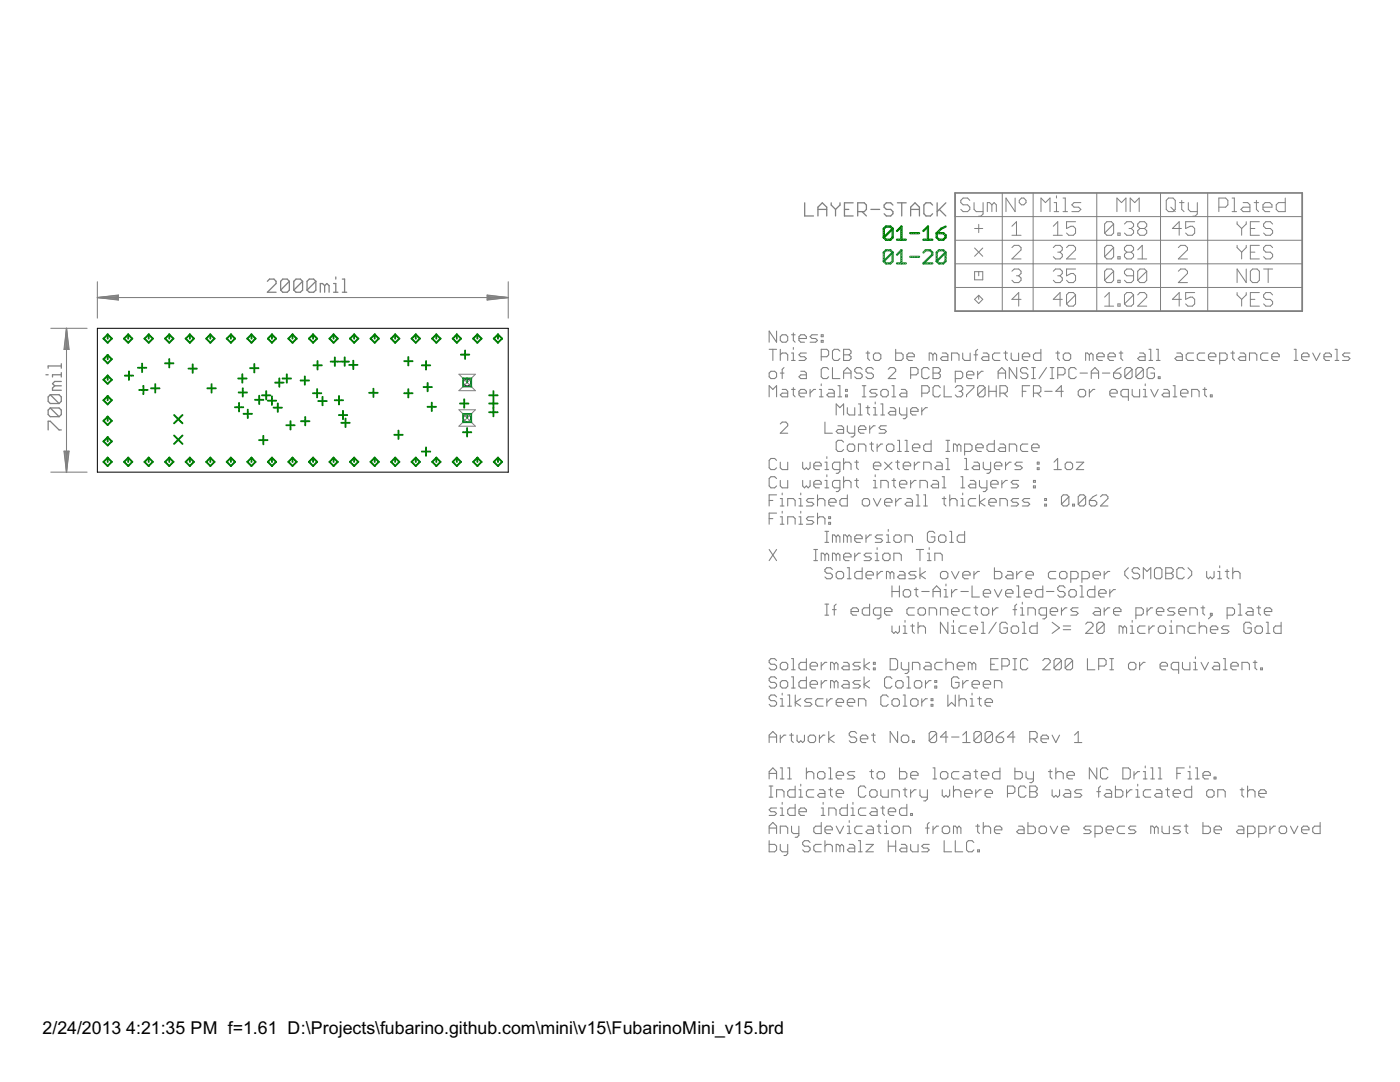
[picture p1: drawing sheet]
<svg xmlns="http://www.w3.org/2000/svg" width="279mm" height="216mm" viewBox="0 0 279 216" stroke-linecap="round" stroke-linejoin="round" font-family="sans-serif">
<defs><g id="words">
<g font-size="4">
<text x="8.5" y="206.4">2/24/2013</text>
<text x="25.2" y="206.4">4:21:35 PM f=1.61 D:\Projects\fubarino.github.com\mini\v15\FubarinoMini_v15.brd</text>
</g>
</g></defs>
<g fill="none" stroke="#000" stroke-width=".2">
<path d="M19.4 65.5h82v28.7h-82z"/>
<circle cx="93.2" cy="76.3" r=".72"/>
<circle cx="93.2" cy="83.4" r=".72"/>
</g>
<g fill="none" stroke="#808080" stroke-width=".2">
<path d="M190.6 38.5v4.7h69.3M193.5 40l-.4-.5h-.9l-.5 .5v.4l.5 .5h.9l.4 .4v.5l-.4 .4h-.9l-.5-.4M200 38.5v23.6M202.6 39.5v2.7l-1.8-2.7v2.7M203.9 39.5h.4l.5 .5v.4l-.5 .5h-.4l-.5-.5v-.4zM206.2 38.5v23.6M210.8 39.1v.4M212.2 39.5h.4v2.7M218.9 38.5v23.6M231.6 38.5v23.6M233.2 39.5h.9l.4 .5v1.8l-.4 .4h-.9l-.5-.4v-1.8zM235.8 40v1.8l.5 .4"/>
<path d="M241 38.5v23.6M245.9 39.5h.4v2.7M250.7 40v1.8l.5 .4M256.5 39.5v2.7h-1.4l-.4-.4v-.9l.4-.5h1.4M259.9 38.5v23.6h-69.3M190.6 47.9h69.3M190.6 52.6h69.3M190.6 57.4h69.3M194.4 40.4v1.4l.4 .4h1.4M194.5 45.6h1.6M194.5 49.5l1.6 1.6M194.5 54.2h1.6v1.6h-1.6z"/>
<path d="M194.5 59.7l.8-.8 .8 .8-.8 .9zM195.3 44.8v1.6M195.3 54.2v.8M195.3 58.9v.8M196.1 49.5l-1.6 1.6M196.2 40.4v2.3l-.5 .4h-.4M198 40.9l-.5-.5h-.5v1.8M198 40.9v1.3M198 40.9l.4-.5 .4 .5v1.3M202 45.1l.9-.9v2.7M202 46.9h1.8M202 49.4l.4-.4h.9l.5 .4v.5l-1.8 1.8h1.8"/>
<path d="M202 54.1l.4-.4h.9l.5 .4v.5l-.5 .4M202.9 55h.4M203.3 55l.5 .5v.4l-.5 .5h-.9l-.4-.5M203.8 59.7h-1.8l1.3-1.3v2.7M207.8 42.2v-2.7l.8 .9 .9-.9v2.7M210.2 46.9h1.8M210.2 45.1l.9-.9v2.7M210.2 49.4l.5-.4h.9l.4 .4v.5l-.4 .4M210.2 54.1l.5-.4h.9l.4 .4v.5l-.4 .4M210.4 42.2h.9M210.4 40.4h.4v1.8M211.1 50.3h.5"/>
<path d="M211.1 55h.5M211.6 50.3l.4 .5v.4l-.4 .5h-.9l-.5-.5M211.6 55l.4 .5v.4l-.4 .5h-.9l-.5-.5M212 59.7h-1.8l1.4-1.3v2.7M212.2 42.2h.8M212.9 49.4l.4-.4h.9l.5 .4v.5l-1.8 1.8h1.8M214.7 44.2h-1.8v1.4l.8-.5h.5l.5 .5v.9l-.5 .4h-.9l-.4-.4M214.7 53.7h-1.8v1.3l.8-.4h.5l.5 .4v.9l-.5 .5h-.9l-.4-.5M214.7 58.8l-.5-.4h-.9l-.4 .4v1.8M214.7 58.8v1.8l-.5 .5h-.9l-.4-.5M214.7 58.8l-1.8 1.8M215.7 40.4h-1.3l-.5 .5 .5 .4h.9l.4 .5-.4 .4h-1.4"/>
<path d="M220.5 59.3l.9-.9v2.7M222.2 44.7v1.8l-.4 .4h-.9l-.4-.4M222.2 54.1l-1.7 1.8M222.2 44.7l-.4-.5h-.9l-.4 .5v1.8M222.2 49.4l-.4-.4h-.9l-.4 .4v1.8M222.2 54.1l-.4-.4h-.9l-.4 .4v1.8M222.2 49.4v1.8l-.4 .5h-.9l-.4-.5M222.2 54.1v1.8l-.4 .5h-.9l-.4-.5M222.2 44.7l-1.7 1.8M222.2 49.4l-1.7 1.8M222.9 42.2v-2.7l.9 .9 .9-.9v2.7M223.1 46.5h.4v.4h-.4z"/>
<path d="M223.1 51.2h.4v.5h-.4zM223.1 55.9h.4v.5h-.4zM224.4 44.7l.5-.5h.9l.4 .5v.4l-.4 .5M224.9 50.3l-.5-.4v-.5l.5-.4h.9l.4 .4v.5l-.4 .4M224.9 50.3l-.5 .5v.4l.5 .5h.9l.4-.5v-.4l-.4-.5M224.9 50.3h.9M225.3 45.6h.5M225.6 42.2v-2.7l.9 .9 .9-.9v2.7M225.8 45.6l.4 .4v.5l-.4 .4h-.9l-.5-.4M226.2 55h-1.3l-.5-.4v-.5l.5-.4h.9l.4 .4v1.8l-.4 .5h-.9l-.5-.5M226.2 58.8v1.8l-.4 .5h-.9l-.5-.5M226.2 58.8l-.4-.4h-.9l-.5 .4v1.8"/>
<path d="M226.2 58.8l-1.8 1.8M227.1 58.8l.4-.4h.9l.5 .4v.5l-1.8 1.8h1.8M227.1 51.7h1.8M227.1 49.9l.9-.9v2.7M227.5 45.6h.9M227.5 45.6l-.4 .4v.5l.4 .4h.9l.5-.4v-.5l-.5-.4M227.5 45.6l-.4-.5v-.4l.4-.5h.9l.5 .5v.4l-.5 .5M228.9 54.1v1.8l-.5 .5h-.9l-.4-.5M228.9 54.1l-.5-.4h-.9l-.4 .4v1.8M228.9 54.1l-1.8 1.8M233.7 41.3l.8 .9M235.2 49.4l.4-.4h.9l.5 .4v.5l-1.8 1.8h1.8"/>
<path d="M235.2 54.1l.4-.4h.9l.5 .4v.5l-1.8 1.8h1.8M235.4 40.4h.9M235.8 45.6h-1.8l1.3-1.4v2.7M235.8 59.7h-1.8l1.3-1.3v2.7M237.2 40.4v1.4l.4 .4h1.4M238.4 44.2h-1.8v1.4l.9-.5h.5l.4 .5v.9l-.4 .4h-.9l-.5-.4M238.4 58.4h-1.8v1.3l.9-.4h.5l.4 .4v.9l-.4 .5h-.9l-.5-.5M239 40.4v2.3l-.5 .4h-.4M243.2 41.3h1.4l.4-.4v-.9l-.4-.5h-1.4v2.7M245.9 42.2h.9M246.9 44.2v.5l.9 .9M246.9 49v.4l.9 .9"/>
<path d="M246.9 58.4v.4l.9 .9M247.8 45.6v1.3M247.8 50.3v1.4M247.8 59.7v1.4M248.1 40.4h.9l.4 .5v1.3h-1.3l-.5-.4 .5-.5h1.3M248.7 53.7v2.7l-1.8-2.7v2.7M248.7 44.2v.5l-.9 .9M248.7 49v.4l-.9 .9M248.7 58.4v.4l-.9 .9M249.5 45.6h.9M249.5 50.3h.9M249.5 59.7h.9"/>
<path d="M250 53.7h.9l.4 .4v1.8l-.4 .5h-.9l-.5-.5v-1.8zM250.3 40.4h.9M251.3 44.2h-1.8v2.7h1.8M251.3 49h-1.8v2.7h1.8M251.3 58.4h-1.8v2.7h1.8M252.1 41.3h1.8v-.4l-.5-.5h-.9l-.4 .5v.9l.4 .4h.9M252.2 53.7h1.8M253.1 53.7v2.7M254 44.7l-.5-.5h-.9l-.4 .5v.4l.4 .5h.9l.5 .4v.5l-.5 .4h-.9l-.4-.4M254 49.4l-.5-.4h-.9l-.4 .4v.5l.4 .4h.9l.5 .5v.4l-.5 .5h-.9l-.4-.5M254 58.8l-.5-.4h-.9l-.4 .4v.5l.4 .4h.9l.5 .5v.4l-.5 .5h-.9l-.4-.5M91.6 74.7h3.3l-3.3 3.3h3.3z"/>
<path d="M220.5 61.1h1.7M223.1 60.6h.4v.5h-.4zM91.6 81.8h3.3l-3.3 3.2h3.3z"/>
</g>
<g fill="none" stroke="#808080" stroke-width=".21">
<path d="M19.4 56.2v7.3M19.4 59.4h82M19.4 59.4l4.2-.5v1zM19.4 59.4l4.2 .2M19.4 59.4l4.2 .4M23.6 59.2l-4.2 .2M23.6 58.9l-4.2 .5M97.2 58.9l4.2 .5-4.2 .5zM97.2 59.2l4.2 .2M97.2 58.9l4.2 .5M101.4 56.2v7.3M101.4 59.4l-4.2 .2"/>
<path d="M101.4 59.4l-4.2 .4M10.1 65.5h7.3M13.3 65.5v28.7M13.3 65.5l.5 4.2h-1zM13.3 65.5l-.2 4.2M13.3 65.5l.2 4.2M13.3 65.5l-.4 4.2M13.3 65.5l.4 4.2M153.5 69.7h1.5M153.5 79.2v-2.2l.7 .7 .8-.7v2.2M153.9 74.1h.7l.4 .3v.8l-.4 .3h-.7l-.4-.3v-.8zM154.2 69.7v2.2"/>
<path d="M155 66.1v2.2l-1.5-2.2v2.2M155.7 67.2l.4-.4h.7l.4 .4v.7l-.4 .4h-.7l-.4-.4zM155.7 70.8l.4-.4h.7l.4 .4v1.1M155.7 69.7v2.2M155.7 74.4h.8M156.1 77.7h.7l.4 .4v1.1h-1.1l-.4-.4 .4-.4h1.1M156.5 73.3l-.4 .4v1.8M158 66.8h.7M158 70.4h.3v1.5M158 71.9h.7M158 77.7h.7M158.3 66.4v1.5l.4 .4"/>
<path d="M158.3 69.3v.4M158.3 77.3v1.5l.4 .4M159.4 67.5h1.5v-.3l-.4-.4h-.7l-.4 .4v.7l.4 .4h.7M159.4 78.4h1.5v-.3l-.4-.4h-.7l-.4 .4v.7l.4 .4h.7M159.8 74.1h.7l.4 .3v1.1h-1.1l-.4-.3 .4-.4h1.1M160.9 70.4h-1.1l-.4 .4 .4 .4h.7l.4 .3-.4 .4h-1.1M161.7 77.7v1.5M162.8 77.7h-.4l-.7 .7M163.2 66.8h-1.1l-.4 .4 .4 .3h.7l.4 .4-.4 .4h-1.1M163.5 77.7h.4v1.5M163.5 79.2h.8M163.9 71.2h1.1l.4-.4v-.7l-.4-.4h-1.1v2.2"/>
<path d="M163.9 67.9h.4v.4h-.4zM163.9 66.8h.4v.4h-.4zM163.9 76.6v.4M165.4 73.7l-.4-.4h-.7l-.4 .4v1.5l.4 .3h.7l.4-.3M165.4 77.7h.7l.4 .4v1.1h-1.1l-.4-.4 .4-.4h1.1M166.1 73.3v2.2h1.5M167.2 79.2h.8M167.2 77h.4v2.2M167.6 70.1l-.4-.4h-.7l-.4 .4v1.4l.4 .4h.7l.4-.4M168.4 69.7h1.1l.3 .4v.3l-.3 .4 .3 .4v.3l-.3 .4h-1.1zM168.4 75.5v-1.4l.7-.8 .7 .8v1.4M168.4 70.8h1.1"/>
<path d="M168.4 74.4h1.4M168.7 77.7h.4v.4h-.4zM168.7 78.8h.4v.4h-.4zM172.1 73.7l-.4-.4h-.7l-.4 .4v.4l.4 .3h.7l.4 .4v.4l-.4 .3h-.7l-.4-.3M172.1 79.2h.7M172.1 77h.7M172.4 77v2.2M172.8 70.4h.8M173.2 70.1v1.4l.4 .4M174.3 73.7l-.4-.4h-.7l-.4 .4v.4l.4 .3h.7l.4 .4v.4l-.4 .3h-.7l-.4-.3M174.7 70.4h.7l.4 .4v.7l-.4 .4h-.7l-.4-.4v-.7zM175 77.7h-1.1l-.3 .4 .3 .3h.8l.3 .4-.3 .4h-1.1"/>
<path d="M176.2 77.7h.7l.4 .4v.7l-.4 .4h-.7l-.4-.4v-.7zM177.3 73.7l.4-.4h.7l.4 .4v.4l-1.5 1.4h1.5M178 79.2h.8M178 77h.4v2.2M178.8 69.7v2.2h1.1l.3-.4v-.7l-.3-.4h-1.1M179.9 77.7h.7l.4 .4v1.1h-1.1l-.4-.4 .4-.4h1.1M181 71.2h1.5v-.4l-.4-.4h-.7l-.4 .4v.7l.4 .4h.7M181.7 74.8h1.1l.4-.4v-.7l-.4-.4h-1.1v2.2M184 78.4h1.1l.3-.3v-.8l-.3-.3h-1.1v2.2M185.4 73.7l-.3-.4h-.8l-.3 .4v1.5l.3 .3h.8l.3-.3M186.2 70.8l-.4-.4h-.4v1.5M186.2 70.8v1.1"/>
<path d="M186.2 70.8l.4-.4 .3 .4v1.1M186.2 73.3h1.1l.4 .4v.4l-.4 .3 .4 .4v.4l-.4 .3h-1.1zM186.2 74.4h1.1M187.7 77.3l-.4-.3h-.7l-.4 .3v1.5l.4 .4h.7l.4-.4M188 70.4h.8l.4 .4v1.1h-1.2l-.3-.4 .3-.3h1.2M188.4 77v2.2h1.5M189.9 71.9v-1.5h1.1l.4 .4v1.1M190.6 75.5h1.2l.3-.3v-.8l-.3-.3h-1.2v2.2M190.6 77.3l.4-.3h.8l.3 .3v.4l-.3 .4M191.4 78.1h.4M191.8 78.1l.3 .3v.4l-.3 .4h-.8l-.4-.4M192.1 70.4v1.1l.4 .4h1.1v-1.5"/>
<path d="M192.9 74.8h1.5v-.4l-.4-.3h-.7l-.4 .3v.8l.4 .3h.7M192.9 77h1.5v.3l-1.5 1.5v.4M194.4 70.8h.7M195.1 69.7l-.4 .4v1.8M195.1 74.1v1.4M196.2 70.4h.8l.3 .4v1.1h-1.1l-.3-.4 .3-.3h1.1M196.2 74.1h-.3l-.8 .7M196.6 77.3l-.4-.3h-.7l-.4 .3v1.5M196.6 77.3v1.5l-.4 .4h-.7l-.4-.4M196.6 77.3l-1.5 1.5M197.3 77v2.2M197.3 78.1h1.5"/>
<path d="M198.8 77v2.2M199.2 75.5v-1.4l.7-.8 .8 .8v1.4M199.2 74.4h1.5M199.6 70.4h-1.1l-.4 .4v.7l.4 .4h1.1M199.6 78.4h1.1l.3-.3v-.8l-.3-.3h-1.1v2.2M200.3 78.4l.7 .8M200.3 70.4h.8M200.7 70.1v1.4l.4 .4M201.8 70.4v1.1l.4 .4h1.1v-1.5M202.9 73.3v2.2l-1.5-2.2v2.2M204 71.2h1.5v-.4l-.4-.4h-.7l-.4 .4v.7l.4 .4h.7M204 78.1h.8"/>
<path d="M205.1 73.7l-.3-.4h-.8l-.3 .4v.4l.3 .3h.8l.3 .4v.4l-.3 .3h-.8l-.3-.3M205.5 77h-1.5v2.2M205.9 75.5h.7M205.9 73.3h.7M206.2 78.4h1.2l.3-.3v-.8l-.3-.3h-1.2v2.2M206.2 73.3v2.2M207 78.4l.7 .8M207.7 69.7v2.2h-1.1l-.4-.4v-.7l.4-.4h1.1M208.5 78.1h1.5M208.9 73.3l-1.5 2.2M209.6 75.5h.7M209.6 73.3h.7"/>
<path d="M210 73.3v2.2M210.7 70.4h.8M211.1 70.1v1.4l.4 .4M211.1 74.8h1.1l.4-.4v-.7l-.4-.4h-1.1v2.2M212.2 70.8l.4-.4h.7l.4 .4v.7l-.4 .4h-.7l-.4-.4zM212.2 78.1h-1.5l1.1-1.1v2.2M214.8 73.7l-.4-.4h-.7l-.4 .4v1.5l.4 .3h.7l.4-.3M215.5 77.7h.8l.4 .4v.7l-.4 .4h-.8l-.3-.4v-.7zM215.5 74.4h1.5M217.4 70.8l-.4-.4h-.3v1.5M217.4 70.8v1.1M217.4 77.7v1.5"/>
<path d="M217.4 70.8l.4-.4 .3 .4v1.1M217.8 74.4h1.4M217.8 75.5v-1.4l.7-.8 .7 .8v1.4M218.5 77.7h-.4l-.7 .7M218.9 71.2h1.5v-.4l-.4-.4h-.7l-.4 .4v.7l.4 .4h.7M220 74.4h1.5M221.1 71.2h1.5v-.4l-.4-.4h-.7l-.4 .4v.7l.4 .4h.7M221.5 78.4h1.5v-.3l-.4-.4h-.7l-.4 .4v.7l.4 .4h.7M222.2 74.4h1.2l.3 .4v.4l-.3 .3h-.8l-.4-.3zM223.4 70.4h.7M223.7 70.1v1.4l.4 .4M223.7 73.3l-.7 .4-.8 .7"/>
<path d="M225.2 79.2h-1.1l-.4-.4v-.7l.4-.4h1.1v2.2M225.9 73.7v1.5l-.3 .3h-.8l-.3-.3M225.9 73.7l-.3-.4h-.8l-.3 .4v1.5M225.9 73.7l-1.4 1.5M226 77.7v1.1l.3 .4h1.1v-1.5M227.4 70.4h.8l.3 .4v1.1h-1.1l-.3-.4 .3-.3h1.1M228.2 77.7h.4v1.5M228.2 73.7v1.5l-.4 .3h-.7l-.4-.3M228.2 73.7l-.4-.4h-.7l-.4 .4v1.5M228.2 73.7l-1.5 1.5M228.2 79.2h.7M228.6 76.6v.4"/>
<path d="M229.3 69.7h.4v2.2M229.3 71.9h.7M229.7 77.7l.7 1.5 .7-1.5M230.4 73.7l-.4-.4h-.7l-.4 .4v1.5l.4 .3h.7l.4-.3v-.8h-.7M230.8 69.7h.3v2.2M230.8 71.9h.7M231.2 75.2h.3v.3h-.3zM232.3 77.7h.7l.4 .4v1.1h-1.1l-.4-.4 .4-.4h1.1M234.1 79.2h.8M234.1 77h.4v2.2M234.9 70.4h.7l.4 .4v1.1h-1.1l-.4-.4 .4-.3h1.1M235.6 78.4h1.5v-.3l-.4-.4h-.7l-.4 .4v.7l.4 .4h.7"/>
<path d="M237.8 79.2v-1.5h1.2l.3 .4v1.1M238.2 70.4h-1.1l-.4 .4v.7l.4 .4h1.1M240.1 77.7h.7M240.4 70.4h-1.1l-.3 .4v.7l.3 .4h1.1M240.4 77.3v1.5l.4 .4M241.2 71.2h1.5v-.4l-.4-.4h-.7l-.4 .4v.7l.4 .4h.7M241.6 78.8h.3v.4h-.3zM243.4 71.9h1.1l.4-.4v-.7l-.4-.4h-1.1v2.3M245.6 70.4h.8M246 70.1v1.4l.4 .4M247.5 70.4h.7l.4 .4v1.1h-1.1l-.4-.4 .4-.3h1.1M249.4 71.9v-1.5h1.1l.3 .4v1.1"/>
<path d="M253.1 70.4h-1.2l-.3 .4v.7l.3 .4h1.2M253.8 71.2h1.5v-.4l-.4-.4h-.7l-.4 .4v.7l.4 .4h.7M258.3 69.7h.3v2.2M258.3 71.9h.7M259.8 71.2h1.4v-.4l-.3-.4h-.8l-.3 .4v.7l.3 .4h.8M262 70.4l.7 1.5 .8-1.5M264.2 71.2h1.5v-.4l-.4-.4h-.7l-.4 .4v.7l.4 .4h.7M266.4 69.7h.4v2.2M266.4 71.9h.8M269.4 70.4h-1.1l-.4 .4 .4 .4h.7l.4 .3-.4 .4h-1.1M10.1 94.2h7.3M12.8 90h1l-.5 4.2z"/>
<path d="M12.9 90l.4 4.2M13.1 90l.2 4.2M13.5 90l-.2 4.2M13.7 90l-.4 4.2M153.5 99.9h.7M155 91.9l-.4-.4h-.7l-.4 .4v1.4l.4 .4h.7l.4-.4M155 95.5l-.4-.4h-.7l-.4 .4v1.5l.4 .3h.7l.4-.3M155 98.7h-1.5v2.3M155.7 84.6l.4-.4h.7l.4 .4v.4l-1.5 1.4h1.5M155.7 92.2v1.1l.4 .4h1.1v-1.5M155.7 95.9v1.1l.4 .3h1.1v-1.4M155.7 99.5h.4v1.5"/>
<path d="M156.1 98.4v.3M159.4 99.5h.4v1.5M159.8 98.4v.3M160.2 92.2v1.1l.3 .4 .4-.4 .4 .4 .4-.4v-1.1M160.2 95.9v1.1l.3 .3 .4-.3 .4 .3 .4-.3v-1.1M162.4 93h1.5v-.4l-.4-.4h-.7l-.4 .4v.7l.4 .4h.7M162.4 96.6h1.5v-.4l-.4-.3h-.7l-.4 .3v.8l.4 .3h.7M162.4 99.5h-1.1l-.4 .4 .4 .3h.7l.4 .4-.4 .4h-1.1M163.2 99.9l.3-.4h.8l.3 .4v1.1M163.2 98.7v2.3M164.6 84.2v2.2h1.5M164.6 93.7h.8"/>
<path d="M164.6 92.2h.4v1.5M164.6 95.9h.4v1.4M164.6 97.3h.8M165 91.1v.4M165 94.7v.4M166.9 82.8v-2.2l.7 .7 .8-.7v2.2M167.2 85h.8l.4 .3v1.1h-1.2l-.3-.3 .3-.4h1.2M167.6 93.7h-1.1l-.4-.4v-.7l.4-.4h1.1v1.9l-.4 .3h-.3M167.6 97.3h-1.1l-.4-.3v-.8l.4-.3h1.1v1.8l-.4 .4h-.3M168.4 91.5v2.2M168.4 95.1v2.2M168.4 92.6l.3-.4h.8l.3 .4v1.1"/>
<path d="M168.4 96.2l.3-.3h.8l.3 .3v1.1M168.4 88.2l-.4-.3h-.8l-.3 .3v1.5l.3 .4h.8l.4-.4M169.1 81.3v1.1l.4 .4h1.1v-1.5M169.1 89l.4-.4h.7l.4 .4v.7l-.4 .4h-.7l-.4-.4zM169.1 98.7v2.3h-1.1l-.4-.4v-.7l.4-.4h1.1M169.1 85v1.1l.4 .3h1.1M170.6 85v1.8l-.4 .4h-.4M170.6 92.2h.7M170.6 95.9h.7M171 91.9v1.4l.3 .4M171 95.5v1.5l.3 .3M171.3 85.7h1.5v-.4l-.4-.3h-.7l-.4 .3v.8l.4 .3h.7"/>
<path d="M171.3 90.1v-1.5h1.1l.4 .4v1.1M171.3 82.8h.8M171.3 80.6h.4v2.2M172.4 99.5h.8l.3 .4v.7l-.3 .4h-.8l-.3-.4v-.7zM172.8 81.3h.8M173.2 81v1.4l.4 .4M173.6 85v1.4M173.6 88.6h.7M173.9 88.2v1.5l.4 .4M174.3 93h1.5v-.4l-.4-.4h-.7l-.4 .4v.7l.4 .4h.7M174.3 82.8h.7M174.3 81.3h.4v1.5"/>
<path d="M174.3 95.9h.4v1.4M174.3 97.3h.7M174.3 99.5l.7 1.5 .8-1.5M174.7 80.2v.4M174.7 94.7v.4M174.7 85h-.4l-.7 .7M175 88.6v1.5M175.8 97.3v-1.4h1.1l.4 .3v1.1M175.8 82.8h.7M175.8 80.6h.4v2.2M176.1 88.6h-.3l-.8 .7M176.5 92.2l1.5 1.5"/>
<path d="M176.9 85h-1.1l-.4 .3 .4 .4h.7l.4 .4-.4 .3h-1.1M176.9 89l.4-.4h.7l.4 .4v.7l-.4 .4h-.7l-.4-.4zM177.7 81.3h.7l.4 .4v1.1h-1.1l-.4-.4 .4-.3h1.1M178 92.2l-1.5 1.5M178 95.9h.8M178.4 95.5v1.5l.4 .3M178.8 99.5v1.5M178.8 92.2h.7M179.1 87.9h.4v2.2M179.1 90.1h.8M179.1 91.9v1.4l.4 .4M179.5 96.6h1.5v-.4l-.4-.3h-.7l-.4 .3v.8l.4 .3h.7"/>
<path d="M179.5 81.3v1.1l.4 .4h1.1M179.9 99.5h-.4l-.7 .7M180.3 93h1.4v-.4l-.3-.4h-.8l-.3 .4v.7l.3 .4h.8M180.6 87.9h.4v2.2M180.6 90.1h.8M181 81.3v1.9l-.4 .3h-.3M181 99.5h.7l.4 .4v1.1h-1.1l-.4-.4 .4-.4h1.1M181.7 82.1h1.5v-.4l-.4-.4h-.7l-.4 .4v.7l.4 .4h.7M181.7 95.9v1.4M182.1 89.3h1.5v-.3l-.4-.4h-.7l-.4 .4v.7l.4 .4h.7M182.5 92.2v1.5M182.8 95.9h-.3l-.8 .7"/>
<path d="M182.9 98.7h.3v2.3M183.6 92.2h-.4l-.7 .8M183.6 97.3v-1.4h1.1l.4 .3v1.1M184 81.3v1.5M184.3 93.7v-1.5h1.1l.4 .4v1.1M184.3 98.7h.4v2.3M185.1 81.3h-.4l-.7 .8M185.8 87.9v2.2h-1.1l-.4-.4v-.7l.4-.4h1.1M186.2 95.9h.7l.4 .3v1.1h-1.1l-.4-.3 .4-.4h1.1M186.9 92.2h.8l.3 .4v1.1h-1.1l-.3-.4 .3-.3h1.1M188 95.1h.4v2.2M188 97.3h.8"/>
<path d="M188 99.5h.8M188.4 99.1v1.5l.4 .4M188.8 91.5h.4v2.2M188.8 87.9h.7M188.8 90.1h.7M188.8 93.7h.7M189.2 87.9v2.2M189.5 99.9l.4-.4h.7l.4 .4v1.1M189.5 98.7v2.3M191 89l-.4-.4h-.3v1.5M191 89v1.1M191 89l.4-.4 .4 .4v1.1"/>
<path d="M191.8 95.1h.3v2.2M191.8 99.5h.3v1.5M191.8 97.3h.7M192.1 98.4v.3M192.5 91.5h.4v2.2M192.5 90.1h1.1l.4-.4v-.7l-.4-.4h-1.1v2.2M192.5 93.7h.8M193.6 95.9h.8l.3 .3v1.1h-1.1l-.3-.3 .3-.4h1.1M194.4 92.2h.7l.4 .4v1.1h-1.1l-.4-.4 .4-.3h1.1M194.7 89.3h1.5v-.3l-.3-.4h-.8l-.4 .4v.7l.4 .4h.8M194.7 99.5h-1.1l-.3 .4v.7l.3 .4h1.1M195.5 95.9v1.1l.4 .3h1.1"/>
<path d="M195.5 98.7v2.3M196.2 92.2v1.1l.4 .4h1.1M196.6 99.5l-1.1 .7 1.1 .8M197 95.9v1.8l-.4 .4h-.4M197.7 92.2v1.9l-.4 .3h-.3M197.7 96.6h1.5v-.4l-.4-.3h-.7l-.4 .3v.8l.4 .3h.7M198.4 87.9v2.2h-1.1l-.3-.4v-.7l.3-.4h1.1M198.5 93h1.4v-.4l-.3-.4h-.8l-.3 .4v.7l.3 .4h.8M199.6 88.6h.7l.4 .4v1.1h-1.1l-.4-.4 .4-.4h1.1M199.9 95.9v1.4M200.7 92.2v1.5M201 95.9h-.3l-.8 .7"/>
<path d="M201.4 90.1v-1.5h1.1l.4 .4v1.1M201.8 92.2h-.4l-.7 .8M203.3 95.9h-1.1l-.4 .3 .4 .4h.7l.4 .4-.4 .3h-1.1M203.3 99.5h-1.1l-.4 .4 .4 .3h.7l.4 .4-.4 .4h-1.1M204 92.2h-1.1l-.4 .4 .4 .4h.7l.4 .3-.4 .4h-1.1M205.1 88.6h-1.1l-.3 .4v.7l.3 .4h1.1M205.5 99.5h-1.1l-.4 .4 .4 .3h.7l.4 .4-.4 .4h-1.1M205.9 89.3h1.5v-.3l-.4-.4h-.8l-.3 .4v.7l.3 .4h.8M206.2 95.9h.4v.3h-.4zM206.2 97h.4v.3h-.4zM207 92.2h.4v.4h-.4zM207 93.3h.4v.4h-.4z"/>
<path d="M208.5 99.5h.4v.4h-.4zM210.4 92.2l.7-.7v2.2M210.4 93.7h1.4M212.9 92.2h.8l.4 .4v.7l-.4 .4h-.8l-.3-.4v-.7zM213.3 99.1v1.5l-.4 .4h-.7l-.4-.4M213.3 99.1l-.4-.4h-.7l-.4 .4v1.5M213.3 99.1l-1.5 1.5M214.8 92.2h1.5l-1.5 1.5h1.5M216.7 99.1v1.5l-.4 .4h-.8l-.3-.4M216.7 99.1l-.4-.4h-.8l-.3 .4v1.5M216.7 99.1l-1.5 1.5M217.4 99.9h1.1l.4 .3v.4l-.4 .4h-.7l-.4-.4z"/>
<path d="M218.9 98.7l-.8 .4-.7 .8M219.6 99.1l.4-.4h.7l.4 .4v.4l-1.5 1.5h1.5M153.5 103.5h.7M153.5 109.6l1.5 2.3M155 102.4h-1.5v2.2M155 109.6l-1.5 2.3M155.7 103.1h.4v1.5M155.7 101h.8M155.7 104.6h.8M156.1 102v.4M157.2 101v-1.5h1.1l.4 .4v1.1M157.2 104.6v-1.5h1.1l.4 .4v1.1"/>
<path d="M159.4 101h.8M159.4 103.1h.4v1.5M159.4 104.6h.8M159.8 102v.4M162.4 103.1h-1.1l-.4 .4 .4 .4h.7l.4 .3-.4 .4h-1.1M162.4 111.9h.8M162.4 109.6h.8M162.8 109.6v2.3M163.2 103.5l.3-.4h.8l.3 .4v1.1M163.2 102.4v2.2M164.6 110.7l-.3-.3h-.4v1.5M164.6 110.7l.4-.3 .4 .3v1.2"/>
<path d="M164.6 110.7v1.2M164.6 108.2h.8M164.6 106h.8M165 106v2.2M165.4 100.2h1.5v-.3l-.4-.4h-.7l-.4 .4v.7l.4 .4h.7M165.4 103.1h.4v.4h-.4zM165.4 104.2h.4v.4h-.4zM166.1 113.6l-.3-.3h-.8l-.4 .3v.4l.4 .4h.8l.3 .3v.4l-.3 .4h-.8l-.4-.4M166.9 107.1l-.4-.4h-.4v1.5M166.9 110.7l-.4-.3h-.4v1.5M166.9 114.4l.3-.4h.8l.4 .4v.7l-.4 .4h-.8l-.3-.4zM166.9 107.1l.3-.4 .4 .4v1.1"/>
<path d="M166.9 110.7l.3-.3 .4 .3v1.2M166.9 107.1v1.1M166.9 110.7v1.2M168.4 111.1h1.4v-.4l-.3-.3h-.8l-.3 .3v.8l.3 .4h.8M169.1 107.1l-.4-.4h-.3v1.5M169.1 107.1l.4-.4 .3 .4v1.1M169.1 107.1v1.1M169.1 113.3h.4v2.2M169.1 115.5h.7M170.6 107.5h1.5v-.4l-.4-.4h-.7l-.4 .4v.8l.4 .3h.7M170.6 110.4v1.5M171.7 110.4h-.4l-.7 .7"/>
<path d="M172.1 113.3v2.2h-1.1l-.4-.4v-.7l.4-.4h1.1M172.8 114.7h1.5v-.3l-.4-.4h-.7l-.4 .4v.7l.4 .4h.7M172.8 106.7v1.5M173.9 106.7h-.3l-.8 .8M173.9 110.4h-1.1l-.4 .3 .4 .4h.7l.4 .4-.4 .4h-1.1M174.7 110.4h.3v1.5M174.7 111.9h.7M175 109.3v.3M175 114v1.5M176.1 106.7h-1.1l-.3 .4 .3 .4h.8l.3 .4-.3 .3h-1.1M176.1 114h-.3l-.8 .7M176.5 110.4h.8l.3 .3v.8l-.3 .4h-.8l-.3-.4v-.8z"/>
<path d="M176.5 100.2h1.5v-.3l-.3-.4h-.8l-.4 .4v.7l.4 .4h.8M176.9 106.7h.4v1.5M176.9 108.2h.8M177.3 105.6v.4M177.7 114.4l.3-.4 .4 .4v1.1M177.7 114.4l-.4-.4h-.4v1.5M177.7 114.4v1.1M178 116.9v2.2M178 118h1.5M178.4 111.9v-1.5h1.1l.4 .3v1.2M178.8 106.7h.7l.4 .4v.8l-.4 .3h-.7l-.4-.3v-.8zM179.5 116.9v2.2"/>
<path d="M179.5 114h.7l.4 .4v1.1h-1.1l-.4-.4 .4-.4h1.1M180.6 117.6h.8l.3 .4v.7l-.3 .4h-.8l-.3-.4v-.7zM180.6 108.2v-1.5h1.1l.4 .4v1.1M182.5 117.6h.7M182.8 114h-1.1l-.3 .4 .3 .3h.8l.3 .4-.3 .4h-1.1M182.8 117.3v1.4l.4 .4M182.9 101h.7M182.9 109.6h1.4M183.6 109.6v2.3M183.6 113.3v2.2M184 118h1.4M184.3 101h.8"/>
<path d="M184.7 114l-1.1 .7 1.1 .8M185.1 110.4h.3v1.5M185.1 111.9h.7M185.4 109.3v.3M186.2 119.1v-1.5l.7-.7 .8 .7v1.5M186.2 118h1.5M186.6 106.4l-.4-.4h-.8l-.3 .4v1.5l.3 .3h.8l.4-.3v-.8h-.8M186.6 111.9v-1.5h1.1l.3 .3v1.2M187.3 107.1l.4-.4h.7l.4 .4v.8l-.4 .3h-.7l-.4-.3zM187.7 114.4l.3-.4h.8l.4 .4v.7l-.4 .4h-.8l-.3-.4zM188.4 117.6h.4v1.5M188.4 119.1h.8"/>
<path d="M188.8 116.5v.4M189.5 106h.4v2.2M189.5 108.2h.8M189.9 117.6v1.5M189.9 114l.7 1.5 .8-1.5M191 117.6h-.4l-.7 .8M191.8 101h.7M191.8 118h1.5M192.1 114.7h1.5v-.3l-.3-.4h-.8l-.4 .4v.7l.4 .4h.8M192.5 106v2.2h-1.1l-.4-.3v-.8l.4-.4h1.1M194 116.9v2.2h1.5M194.4 114v1.5"/>
<path d="M195.5 114h-.4l-.7 .7M196.2 118.4h1.5v-.4l-.4-.4h-.7l-.4 .4v.7l.4 .4h.7M197.3 100.2h1.5v-.3l-.3-.4h-.8l-.4 .4v.7l.4 .4h.8M198.5 113.3v2.2h1.1l.3-.4v-.7l-.3-.4h-1.1M198.5 117.6l.7 1.5 .7-1.5M199.6 101v-1.5h1.1l.3 .4v1.1M200.7 118.4h1.5v-.4l-.4-.4h-.7l-.4 .4v.7l.4 .4h.7M201.1 114h.7l.4 .4v1.1h-1.1l-.4-.4 .4-.4h1.1M202.9 116.9h.4v2.2M202.9 114v1.5M202.9 119.1h.7M204 114h-.4l-.7 .7"/>
<path d="M204.4 118.4h1.5v-.4l-.4-.4h-.7l-.4 .4v.7l.4 .4h.7M204.8 114.7h1.4v-.3l-.3-.4h-.8l-.3 .4v.7l.3 .4h.8M208.1 116.9v2.2h-1.1l-.4-.4v-.7l.4-.4h1.1M208.5 100.6h.4v.4h-.4zM208.9 118h1.4M210.7 114h-1.1l-.4 .4v.7l.4 .4h1.1M211.5 114.4l.3-.4h.8l.3 .4v.7l-.3 .4h-.8l-.3-.4zM212.6 117.3l-.4-.4h-.7l-.4 .4v.3l.4 .4h.7l.4 .4v.3l-.4 .4h-.7l-.4-.4M213.7 117.6h.7l.4 .4v.7l-.4 .4h-.7l-.4-.4v-.7zM213.7 115.5h1.1l.4-.4v-.7l-.4-.4h-1.1v2.2M214.1 100.6h.3v.4h-.3zM215.5 116.9h.4v2.2"/>
<path d="M215.5 119.1h.8M215.9 115.5h1.1l.4-.4v-.7l-.4-.4h-1.1v2.2M218.1 114.7h1.5v-.3l-.3-.4h-.8l-.4 .4v.7l.4 .4h.8M218.5 116.9v2.2h-1.1l-.4-.4v-.7l.4-.4h1.1M219.3 118.4h1.4v-.4l-.3-.4h-.8l-.3 .4v.7l.3 .4h.8M220.4 114v1.5M221.5 117.6v1.5M221.5 114h-.4l-.7 .7M222.6 117.6h-.4l-.7 .8M225.2 113.3l-.7 .7v.7l.7 .8M227.4 113.6l-.3-.3h-.8l-.3 .3v.4l.3 .4h.8l.3 .3v.4l-.3 .4h-.8l-.3-.4M228.2 115.5v-2.2l.7 .7 .8-.7v2.2"/>
<path d="M230.4 113.6l.4-.3h.7l.4 .3v1.5l-.4 .4h-.7l-.4-.4zM232.6 113.3h1.1l.4 .3v.4l-.4 .4 .4 .3v.4l-.4 .4h-1.1zM232.6 114.4h1.1M236.3 113.6l-.3-.3h-.8l-.3 .3v1.5l.3 .4h.8l.3-.4M237.1 113.3l.7 .7v.7l-.7 .8M240.8 114v1.1l.4 .4 .4-.4 .3 .4 .4-.4v-1.1M243 114h.4v1.5M243 115.5h.8M243.4 112.9v.4M244.5 114h.8M244.9 113.6v1.5l.4 .4M246 113.3v2.2"/>
<path d="M246 114.4l.4-.4h.7l.4 .4v1.1M155 131.8l-.4-.4h-.7l-.4 .4v.4l.4 .3h.7l.4 .4v.4l-.4 .3h-.7l-.4-.3M155 135.4l-.4-.3h-.7l-.4 .3v.4l.4 .4h.7l.4 .3v.4l-.4 .4h-.7l-.4-.4M155 139.1l-.4-.4h-.7l-.4 .4v.3l.4 .4h.7l.4 .4v.3l-.4 .4h-.7l-.4-.4M155.7 136.2l.4-.4h.7l.4 .4v.7l-.4 .4h-.7l-.4-.4zM155.7 139.4h.4v1.5M156.1 132.2h.7l.4 .3v.8l-.4 .3h-.7l-.4-.3v-.8zM156.1 138.3v.4M157.2 138.7h.4v2.2M158 131.4h.3v2.2M158 135.1h.3v2.2M158 133.6h.7"/>
<path d="M158 137.3h.7M158.7 138.7v2.2M159.8 139.4l-1.1 .8 1.1 .7M160.9 131.4v2.2h-1.1l-.4-.3v-.8l.4-.3h1.1M160.9 135.1v2.2h-1.1l-.4-.4v-.7l.4-.4h1.1M161.7 132.9h1.5v-.4l-.4-.3h-.7l-.4 .3v.8l.4 .3h.7M161.7 136.5h1.5v-.3l-.4-.4h-.7l-.4 .4v.7l.4 .4h.7M162 139.4h-1.1l-.4 .4 .4 .4h.8l.3 .3-.3 .4h-1.2M163.9 132.2v1.4M163.9 135.8v1.5M164.3 139.4h-1.1l-.4 .4v.7l.4 .4h1.1M164.6 122.7h.8"/>
<path d="M164.6 120.5h.8M165 135.8h-.4l-.7 .7M165 120.5v2.2M165 139.4v1.5M165 132.2h-.4l-.7 .7M166.1 139.4h-.3l-.8 .8M166.1 121.6h.8M166.5 132.5v1.1M166.5 136.2v1.1M166.5 132.5l-.4-.3h-.3v1.4M166.5 136.2l-.4-.4h-.3v1.5M166.5 132.5l.4-.3 .3 .3v1.1"/>
<path d="M166.5 136.2l.4-.4 .3 .4v1.1M166.9 120.5l-.4 .4v1.8M168.4 135.8h.7l.4 .4v1.1h-1.1l-.4-.4 .4-.4h1.1M168.4 132.2h.7l.4 .3v1.1h-1.1l-.4-.3 .4-.4h1.1M169.8 122h1.5v-.4l-.3-.3h-.8l-.4 .3v.8l.4 .3h.8M171.7 132.2h-1.1l-.4 .3 .4 .4h.7l.4 .4-.4 .3h-1.1M171.7 135.8h-1.1l-.4 .4 .4 .3h.7l.4 .4-.4 .4h-1.1M172.4 131.4v2.2M172.4 135.1v2.2M173.5 120.5v2.2h-1.1l-.3-.3v-.8l.3-.3h1.1M173.5 132.2l-1.1 .7 1.1 .7M173.5 135.8l-1.1 .7 1.1 .8"/>
<path d="M174.3 132.2h.4v.3h-.4zM174.3 133.3h.4v.3h-.4zM175.8 122.7h-1.1l-.4-.3v-.8l.4-.3h1.1v1.8l-.4 .4h-.4M176.5 122h1.5v-.4l-.3-.3h-.8l-.4 .3v.8l.4 .3h.8M177.3 139.1l-.4-.4h-.7l-.4 .4v1.4l.4 .4h.7l.4-.4M177.7 131.4h1.1l.3 .4v1.5l-.3 .3h-1.1zM178 124.9v1.1l.4 .4 .4-.4 .3 .4 .4-.4v-1.1M178 139.8l.4-.4h.7l.4 .4v.7l-.4 .4h-.7l-.4-.4zM178 135.4l-.3-.3h-.8l-.4 .3v1.5l.4 .4h.8l.3-.4M178.8 136.2l.3-.4h.8l.3 .4v.7l-.3 .4h-.8l-.3-.4zM179.9 132.2v1.1l.4 .3h1.1M180.3 124.9h.3v1.5"/>
<path d="M180.3 138.7h.3v2.2M180.3 126.4h.7M180.6 123.8v.4M181 135.1h.4v2.2M181 137.3h.7M181.4 132.2v1.8l-.4 .4h-.4M181.7 124.9h.8M182.1 139.4h.7l.4 .4v.7l-.4 .4h-.7l-.4-.4v-.7zM182.1 124.5v1.5l.4 .4M182.1 133.6v-1.4h1.1l.4 .3v1.1M182.5 121.3h-1.1l-.4 .3v.8l.4 .3h1.1M182.8 135.8h.8l.4 .4v.7l-.4 .4h-.8l-.3-.4v-.7z"/>
<path d="M183.2 121.6l.4-.3h.7l.4 .3v.8l-.4 .3h-.7l-.4-.3zM183.2 124.2v2.2M183.2 125.3l.4-.4h.7l.4 .4v1.1M184 139.4v1.5M184.7 132.2h.7l.4 .3v1.1h-1.1l-.4-.3 .4-.4h1.1M184.7 135.8v1.5M185.1 139.4h-.4l-.7 .8M185.4 122.7v-1.4h1.2l.3 .3v1.1M185.8 139.4h.4v.4h-.4zM185.8 135.8h-.4l-.7 .7M186.6 135.8h.3v.4h-.3zM186.6 136.9h.3v.4h-.3z"/>
<path d="M187.7 122.7v-1.4h1.1l.4 .3v1.1M188 132.2h-1.1l-.3 .3v.8l.3 .3h1.1M188.8 132.5l.4-.3h.7l.4 .3v1.1M188.8 131.4v2.2M189.2 124.2v2.2l-1.5-2.2v2.2M189.2 138.7v2.2l.7-.7 .7 .7v-2.2M189.9 122h1.5v-.4l-.4-.3h-.7l-.4 .3v.8l.4 .3h.7M189.9 124.9h.4v1.5M189.9 126.4h.7M190.3 123.8v.4M191 132.9h1.5v-.4l-.4-.3h-.7l-.4 .3v.8l.4 .3h.7M191.4 135.4l-.4-.3h-.7l-.4 .3v1.5l.4 .4h.7l.4-.4v-.7h-.8"/>
<path d="M191.4 138.7v2.2M191.4 139.8l.4-.4h.7l.4 .4v1.1M192.1 135.8v1.5M192.9 124.9h-1.1l-.4 .4v.7l.4 .4h1.1M193.3 135.8h-.4l-.8 .7M193.6 121.3h-1.1l-.4 .3v.8l.4 .3h1.1M193.6 125.6h1.5v-.3l-.4-.4h-.7l-.4 .4v.7l.4 .4h.7M193.6 139.4h.4v1.5M194 132.5l.4-.3 .3 .3v1.1M194 132.5v1.1M194 136.5h1.5v-.3l-.4-.4h-.7l-.4 .4v.7l.4 .4h.7M194 138.3v.4"/>
<path d="M194 132.5l-.4-.3h-.3v1.4M194.4 121.3h.7M194.7 120.9v1.5l.4 .3M195.1 139.4h.8M195.5 139.1v1.4l.4 .4M195.9 121.6l.3-.3h.8l.3 .3v.8l-.3 .3h-.8l-.3-.3zM195.9 124.2h.3v2.2M195.9 126.4h.7M196.2 136.5h1.5v-.3l-.4-.4h-.7l-.4 .4v.7l.4 .4h.7M197.7 132.5h.8M198.1 121.3v1.4M198.5 137.3v-1.5h1.1l.3 .4v1.1"/>
<path d="M198.8 124.2l-1.5 2.2M199.2 131.4h-1.5v2.2h1.5M199.2 121.3h-.4l-.7 .7M199.9 132.9h1.1l.4-.4v-.7l-.4-.4h-1.1v2.2M201 124.5l-.3-.3h-.8l-.3 .3v1.5l.3 .4h.8l.3-.4v-.7h-.7M202.2 124.9h.7l.4 .4v.7l-.4 .4h-.7l-.4-.4v-.7zM202.2 121.6h.7M202.2 131.4h.7M202.2 133.6h.7M202.5 131.4v2.2M202.9 120.5l-.4 .4v1.8M203.7 121.3h.3v1.4"/>
<path d="M203.7 122.7h.7M204 120.2v.3M204 124.2h.4v2.2M204 126.4h.8M205.1 131.8l-.3-.4h-.8l-.3 .4v1.5l.3 .3h.8l.3-.3M205.1 122.7v-1.4h1.1l.4 .3v1.1M207 124.2v2.2h-1.1l-.4-.4v-.7l.4-.4h1.1M208.1 131.8l.4-.4h.7l.4 .4v.4l-1.5 1.4h1.5M208.9 122.7h-1.1l-.4-.3v-.8l.4-.3h1.1v1.8l-.4 .4h-.4M209.6 122h1.5v-.4l-.4-.3h-.7l-.4 .3v.8l.4 .3h.7M210 124.2l1.5 1.1-1.5 1.1M211.8 131.8v1.5l-.3 .3h-.8l-.3-.3"/>
<path d="M211.8 131.8l-.3-.4h-.8l-.3 .4v1.5M211.8 131.8l-1.4 1.5M211.8 121.3v1.4M212.2 124.9h1.5M212.2 125.6h1.5M212.9 121.3h-.3l-.8 .7M214.1 131.8v1.5l-.4 .3h-.8l-.3-.3M214.1 131.8l-.4-.4h-.8l-.3 .4v1.5M214.1 131.8l-1.5 1.5M215.2 121.3h-1.1l-.4 .3 .4 .4h.7l.4 .4-.4 .3h-1.1M216.7 124.5l.3-.3h.8l.3 .3v.4l-1.4 1.5h1.4M217 131.4v2.2h1.5"/>
<path d="M218.5 121.3h.8l.3 .3v1.1h-1.1l-.4-.3 .4-.4h1.1M219.3 132.9h1.1l.3-.4v-.7l-.3-.4h-1.1v2.2M220.4 124.5l-.4-.3h-.7l-.4 .3v1.5M220.4 121.3v1.4M220.4 124.5v1.5l-.4 .4h-.7l-.4-.4M220.4 124.5l-1.5 1.5M221.5 121.3h-.4l-.7 .7M221.5 131.4h.7M221.5 133.6h.7M221.9 131.4v2.2M222.2 122h1.5v-.4l-.3-.3h-.8l-.4 .3v.8l.4 .3h.8M224.1 125.3l-.4-.4h-.3v1.5"/>
<path d="M224.1 125.3v1.1M224.1 125.3l.4-.4 .3 .4v1.1M225.6 132.2h.7l.4 .3v.8l-.4 .3h-.7l-.4-.3v-.8zM225.6 124.9h.4v1.5M225.6 126.4h.7M226 123.8v.4M226.7 122.7h1.1l.4-.3v-.8l-.4-.3h-1.1v2.2M227.4 132.2v1.4M228.5 124.9h-1.1l-.3 .4v.7l.3 .4h1.1M228.5 132.2h-.3l-.8 .7M228.9 121.3v1.4M229.3 124.9v1.5"/>
<path d="M230 121.3h-.3l-.8 .7M230.4 124.9h-.4l-.7 .7M230.8 122h1.5v-.4l-.4-.3h-.8l-.3 .3v.8l.3 .3h.8M231.5 124.9h.8l.3 .4v.7l-.3 .4h-.8l-.3-.4v-.7zM231.5 132.9h1.5v-.4l-.4-.3h-.7l-.4 .3v.8l.4 .3h.7M233.4 124.9h.3v1.5M233.4 126.4h.7M233.7 123.8v.4M234.5 121.3h-1.1l-.4 .3 .4 .4h.7l.4 .4-.4 .3h-1.1M234.9 126.4v-1.5h1.1l.3 .4v1.1M235.2 133.6h-1.1l-.4-.3v-.8l.4-.3h1.1v2.2M235.2 122h1.5v-.4l-.4-.3h-.7l-.4 .3v.8l.4 .3h.7"/>
<path d="M236 132.2v1.1l.3 .3h1.2v-1.4M237.5 122.7v-1.4h1.1l.4 .3v1.1M238.2 133.6h.8M238.2 132.2h.4v1.4M238.6 124.9h-1.1l-.4 .4v.7l.4 .4h1.1M238.6 131.1v.3M239.3 125.3l.4-.4h.7l.4 .4v1.1M239.3 124.2v2.2M239.7 121.3h.7M239.7 132.2l.7 1.4 .8-1.4M240.1 120.9v1.5l.3 .3M241.6 125.6h1.4v-.3l-.3-.4h-.8l-.3 .4v.7l.3 .4h.8"/>
<path d="M241.6 122.4h.3v.3h-.3zM241.9 122.7l-.7 .8M242.3 132.2h.7l.4 .3v1.1h-1.1l-.4-.3 .4-.4h1.1M244.2 131.4h.3v2.2M244.2 133.6h.7M244.9 122.7h1.1l.4-.3v-.8l-.4-.3h-1.1v2.2M245.3 124.9h-1.1l-.4 .4 .4 .3h.7l.4 .4-.4 .4h-1.1M245.6 132.9h1.5v-.4l-.4-.3h-.7l-.4 .3v.8l.4 .3h.7M247.1 122.7h.8M247.1 120.5h.4v2.2M247.9 133.6v-1.4h1.1l.3 .3v1.1M249 121.3h.7l.4 .3v1.1h-1.1l-.4-.3 .4-.4h1.1"/>
<path d="M249.7 124.5l-.4-.3h-.7l-.4 .3v1.5l.4 .4h.7l.4-.4v-.7h-.7M250.1 132.2h.7M250.5 131.8v1.5l.3 .3M250.8 121.3h.8M250.8 124.9h.8l.3 .4v.7l-.3 .4h-.8l-.3-.4v-.7zM251.2 120.9v1.5l.4 .3M251.6 133.3h.3v.3h-.3zM252.3 122h1.5v-.4l-.4-.3h-.7l-.4 .3v.8l.4 .3h.7M252.7 126.4h.7M252.7 124.2h.4v2.2M255.7 124.2v2.2h-1.1l-.4-.4v-.7l.4-.4h1.1M153.5 148.2v-1.5l.7-.7 .8 .7v1.5"/>
<path d="M153.5 155.4v-1.4l.7-.8 .8 .8v1.4M153.5 147.1h1.5M153.5 154.3h1.5M153.5 159.1h.7M153.5 156.8h.7M153.9 156.8v2.3M155 159.1v-1.5h1.1l.4 .4v1.1M155.7 146.7v1.5M155.7 153.2h.4v2.2M155.7 140.9h.8M155.7 155.4h.8M156.8 146.7h-.3l-.8 .7"/>
<path d="M157.2 140.9h.7M157.2 153.2h.4v2.2M157.2 155.4h.7M157.6 146.7h.7M157.9 146.3v1.5l.4 .4M158.7 156.8v2.3h-1.1l-.4-.4v-.7l.4-.4h1.1M159.1 146.7v1.1l.3 .4 .4-.4 .4 .4 .3-.4v-1.1M159.4 157.6h.4v1.5M159.4 159.1h.8M159.8 156.5v.3M160.9 153.2v2.2M160.9 154.3l.4-.3h.7l.4 .3v1.1"/>
<path d="M161.7 146.7h.7l.4 .4v.7l-.4 .4h-.7l-.4-.4v-.7zM162.4 157.6h-1.1l-.4 .4v.7l.4 .4h1.1M163.2 154.3l.3-.3h.8l.3 .3v.8l-.3 .3h-.8l-.3-.3zM163.5 157.6h.8l.3 .4v1.1h-1.1l-.3-.4 .3-.4h1.1M163.5 146.7v1.5M164.6 146.7h-.3l-.8 .7M165.4 146v2.2M165.4 153.2h.4v2.2M165.4 155.4h.7M165.4 157.6h.7M165.8 157.2v1.5l.3 .4M166.5 146.7l-1.1 .7 1.1 .8"/>
<path d="M166.9 140.2h1.5v-.4l-.4-.4h-.8l-.3 .4v.7l.3 .4h.8M166.9 154.7h1.5v-.4l-.4-.3h-.8l-.3 .3v.8l.3 .3h.8M166.9 158.3h1.5v-.3l-.4-.4h-.8l-.3 .4v.7l.3 .4h.8M169.1 140.2h1.5v-.4l-.4-.4h-.7l-.4 .4v.7l.4 .4h.7M170.6 154h-1.1l-.4 .3 .4 .4h.7l.4 .4-.4 .3h-1.1M171 146.3l-.4-.3h-.8l-.3 .3v.4l.3 .4h.8l.4 .3v.4l-.4 .4h-.8l-.3-.4M171.3 140.9v-1.5h1.1l.4 .4v1.1M171.7 147.4h1.5v-.3l-.4-.4h-.7l-.4 .4v.7l.4 .4h.7M172.8 157.2l-.4-.4h-.7l-.4 .4v1.5l.4 .4h.7l.4-.4M173.6 154h.7M173.9 157.6h.8l.3 .4v.7l-.3 .4h-.8l-.3-.4v-.7zM173.9 153.6v1.5l.4 .3"/>
<path d="M173.9 146.7h.8M174.3 146.3v1.5l.4 .4M175.4 154h.7l.4 .3v.8l-.4 .3h-.7l-.4-.3v-.8zM175.8 157.6v1.1l.4 .4h1.1v-1.5M178 159.1v-1.5h1.1l.4 .4v1.1M179.1 146v2.2l-1.4-2.2v2.2M179.5 153.2v2.2h1.1l.4-.3v-.8l-.4-.3h-1.1M180.3 146.7h.7l.4 .4v.7l-.4 .4h-.7l-.4-.4v-.7zM180.3 140.9h.7M180.3 157.6h.7M180.6 157.2v1.5l.4 .4M181.7 154.7h1.5v-.4l-.4-.3h-.7l-.4 .3v.8l.4 .3h.7"/>
<path d="M181.7 157.6v1.5M182.1 147.8h.4v.4h-.4zM182.8 157.6h-.3l-.8 .7M183.6 157.6v1.1l.4 .4h1.1M185.1 157.6v1.8l-.4 .4h-.4M185.8 140.5h.4v.4h-.4zM186.2 153.2h.4v2.2M186.2 155.4h.7M186.9 146.3l-.3-.3h-.8l-.4 .3v1.5M186.9 146.3v1.5l-.3 .4h-.8l-.4-.4M186.9 146.3l-1.5 1.5M187.7 154.3l.3-.3h.8l.4 .3v.8l-.4 .3h-.8l-.3-.3z"/>
<path d="M188 157.6v1.1l.4 .4 .4-.4 .4 .4 .3-.4v-1.1M189.2 147.1h-1.5l1.1-1.1v2.2M189.9 147.1h1.5M190.3 156.8v2.3M190.3 158l.3-.4h.8l.4 .4v1.1M191.4 154h-1.1l-.4 .3v.8l.4 .3h1.1M192.1 146.7l.8-.7v2.2M192.1 148.2h1.5M192.5 154h.8l.3 .3v1.1h-1.1l-.4-.3 .4-.4h1.1M192.5 158.3h1.5v-.3l-.4-.4h-.7l-.4 .4v.7l.4 .4h.7M193.6 140.9h.8M194.4 154h.7"/>
<path d="M194.7 153.6v1.5l.4 .3M194.7 157.6v1.5M195.9 154.7h1.4v-.4l-.3-.3h-.8l-.3 .3v.8l.3 .3h.8M195.9 146.3l-.4-.3h-.8l-.3 .3v1.5M195.9 146.3v1.5l-.4 .4h-.8l-.3-.4M195.9 146.3l-1.5 1.5M195.9 157.6h-.4l-.8 .7M196.6 140.2h1.5v-.4l-.4-.4h-.7l-.4 .4v.7l.4 .4h.7M196.6 158.3h1.5v-.3l-.4-.4h-.7l-.4 .4v.7l.4 .4h.7M198.1 146.3v1.5l-.4 .4h-.7l-.4-.4M198.1 146.3l-.4-.3h-.7l-.4 .3v1.5M198.1 146.3l-1.5 1.5"/>
<path d="M198.8 147.1h1.1l.4 .3v.4l-.4 .4h-.7l-.4-.4zM199.6 153.2v2.2h-1.1l-.4-.3v-.8l.4-.3h1.1M200.3 146l-.7 .3-.8 .8M201.1 158.3h1.1l.3-.3v-.8l-.3-.4h-1.1v2.3M202.5 153.2v2.2h1.1l.4-.3v-.8l-.4-.3h-1.1M202.5 147.1h-1.4l1.1-1.1v2.2M204.8 157.2l-.4-.4h-.8l-.3 .4v1.5l.3 .4h.8l.4-.4M204.8 154v1.1l.3 .3h1.1M205.5 147.4h1.1l.4-.3v-.8l-.4-.3h-1.1v2.2M205.5 156.8h1.1l.4 .4v.4l-.4 .4 .4 .3v.4l-.4 .4h-1.1zM205.5 158h1.1M206.2 154v1.8l-.3 .4h-.4"/>
<path d="M206.2 147.4l.8 .8M207.8 147.4h1.4v-.3l-.3-.4h-.8l-.3 .4v.7l.3 .4h.8M209.2 154h.8M209.6 153.6v1.5l.4 .3M210 157.6v1.1l.3 .4 .4-.4 .4 .4 .4-.4v-1.1M210 146.7l.7 1.5 .8-1.5M210.7 154.3l.4-.3h.7l.4 .3v1.1M210.7 153.2v2.2M212.6 157.6h.7l.4 .4v1.1h-1.1l-.4-.4 .4-.4h1.1M212.9 154.7h1.5v-.4l-.3-.3h-.8l-.4 .3v.8l.4 .3h.8M214.4 146.7l.8-.7v2.2M214.4 148.2h1.5"/>
<path d="M215.9 157.6h-1.1l-.4 .4 .4 .3h.7l.4 .4-.4 .4h-1.1M218.9 153.2v2.2l-1.5-2.2v2.2M218.9 158h.7M219.6 156.8l-.3 .4v1.9M220.7 157.6h.8l.3 .4v1.1h-1.1l-.3-.4 .3-.4h1.1M221.1 153.6l-.4-.4h-.7l-.4 .4v1.5l.4 .3h.7l.4-.3M222.6 156.8v2.3h1.1l.4-.4v-.7l-.4-.4h-1.1M224.1 153.2h1.1l.4 .4v1.5l-.4 .3h-1.1zM224.8 157.6v1.5M225.9 157.6h-.3l-.8 .7M226.3 154v1.4M226.7 157.6h.4v1.5"/>
<path d="M226.7 159.1h.7M227.1 156.5v.3M227.4 154h-.3l-.8 .7M228.2 154h.4v1.4M228.2 155.4h.7M228.6 152.8v.4M229.7 157.6h-1.1l-.4 .4v.7l.4 .4h1.1M229.7 153.2h.3v2.2M229.7 155.4h.7M230.8 157.6h.7l.4 .4v1.1h-1.1l-.4-.4 .4-.4h1.1M231.2 153.2h.3v2.2M231.2 155.4h.7"/>
<path d="M232.6 157.6h.8M233 157.2v1.5l.4 .4M234.1 158.3h1.5v-.3l-.4-.4h-.7l-.4 .4v.7l.4 .4h.7M234.9 154.3h.7M236.3 153.2h-1.4v2.2M237.1 154h.4v1.4M237.1 155.4h.7M237.5 152.8v.4M237.8 156.8v2.3h-1.1l-.4-.4v-.7l.4-.4h1.1M238.6 153.2h.4v2.2M238.6 155.4h.7M240.1 154.7h1.5v-.4l-.4-.3h-.8l-.3 .3v.8l.3 .3h.8"/>
<path d="M241.2 157.6h.7l.4 .4v.7l-.4 .4h-.7l-.4-.4v-.7zM242.3 155.1h.4v.3h-.4zM243 159.1v-1.5h1.2l.3 .4v1.1M247.5 157.6h.7M247.9 157.2v1.5l.3 .4M249 158l.4-.4h.7l.4 .4v1.1M249 156.8v2.3M251.2 158.3h1.5v-.3l-.4-.4h-.7l-.4 .4v.7l.4 .4h.7M153.5 166.3v-1.5l.7-.7 .8 .7v1.5M153.5 167.7v2.3h1.1l.4-.4v-.8l-.4-.3h-1.1M153.5 165.2h1.5M155 161.2h-1.1l-.4 .4 .4 .4h.7l.4 .3-.4 .4h-1.1"/>
<path d="M155.7 166.3v-1.5h1.1l.4 .4v1.1M155.7 168.5v1.1l.4 .4h1.1M155.7 161.2h.4v1.5M155.7 162.7h.8M156.1 160.1v.4M157.2 168.5v1.8l-.4 .4h-.3M158 164.8v1.2l.3 .3h1.1M158.7 160.5v2.2h-1.1l-.4-.4v-.7l.4-.4h1.1M159.4 164.8v1.9l-.3 .4h-.4M159.4 162h1.5v-.4l-.4-.4h-.7l-.4 .4v.7l.4 .4h.7M161.7 168.1l-.4-.4h-.8l-.3 .4v.4l.3 .3h.8l.4 .4v.4l-.4 .4h-.8l-.3-.4M163.9 161.2h.4v1.5"/>
<path d="M163.9 164.1v2.2h-1.1l-.4-.3v-.8l.4-.4h1.1M163.9 168.5h-1.1l-.4 .3v.8l.4 .4h1.1M163.9 162.7h.7M164.3 160.1v.4M164.6 165.6h1.5v-.4l-.3-.4h-.8l-.4 .4v.8l.4 .3h.8M164.6 167.7v2.3M164.6 168.8l.4-.3h.8l.3 .3v1.2M165.4 162.7v-1.5h1.1l.4 .4v1.1M166.9 164.8l.7 1.5 .8-1.5M167.6 168.8l.4-.3 .4 .3v1.2M167.6 168.8v1.2M167.6 168.8l-.4-.3h-.3v1.5"/>
<path d="M169.1 160.5v2.2h-1.1l-.4-.4v-.7l.4-.4h1.1M169.1 164.8h.4v1.5M169.1 166.3h.7M169.5 168.5h.7l.4 .3v1.2h-1.1l-.4-.4 .4-.4h1.1M169.5 163.7v.4M169.8 162.7h.8M169.8 161.2h.4v1.5M170.2 160.1v.4M171.3 167.7h.4v2.3M171.3 170h.8M172.1 164.8h-1.1l-.4 .4v.8l.4 .3h1.1M172.8 161.2h-1.1l-.4 .4v.7l.4 .4h1.1"/>
<path d="M172.8 168.5h1.5l-1.5 1.5h1.5M173.2 164.8h.7l.4 .4v1.1h-1.1l-.4-.3 .4-.4h1.1M173.9 161.2h.8l.3 .4v1.1h-1.1l-.3-.4 .3-.3h1.1M175 164.8h.8M175.4 164.5v1.5l.4 .3M175.8 161.2h.7M176.2 160.8v1.5l.3 .4M176.5 164.8h.4v1.5M176.5 166.3h.8M176.9 163.7v.4M177.3 162h1.5v-.4l-.4-.4h-.7l-.4 .4v.7l.4 .4h.7M177.3 167.7v2.3"/>
<path d="M177.3 168.8h1.5M178.4 164.8h.7l.4 .4v.8l-.4 .3h-.7l-.4-.3v-.8zM178.8 167.7v2.3M179.9 168.5h.7l.4 .3v1.2h-1.1l-.4-.4 .4-.4h1.1M180.3 166.3v-1.5h1.1l.3 .4v1.1M181 160.5v2.2h-1.1l-.4-.4v-.7l.4-.4h1.1M181.7 162.3h.4v.4h-.4zM181.7 168.5v1.1l.4 .4h1.1v-1.5M184.7 165.2h.7M185.4 164.1l-.3 .4v1.8M185.4 168.5h-1.1l-.3 .3 .3 .4h.8l.3 .4-.3 .4h-1.1M186.2 164.8v1.5"/>
<path d="M187.3 164.8h-.4l-.7 .8M188.4 167.7v2.3h1.5M188.4 164.8h.8l.3 .4v.8l-.3 .3h-.8l-.4-.3v-.8zM190.6 167.7v2.3h1.5M191 165.2l-.4-.4h-.3v1.5M191 165.2v1.1M191 165.2l.4-.4 .4 .4v1.1M194.4 168.1l-.4-.4h-.7l-.4 .4v1.5l.4 .4h.7l.4-.4M194.7 164.8h.8M195.1 164.5v1.5l.4 .3M195.1 169.6h.4v.4h-.4zM196.2 164.1v2.2"/>
<path d="M196.2 165.2l.4-.4h.7l.4 .4v1.1M198.5 165.6h1.4v-.4l-.3-.4h-.8l-.3 .4v.8l.3 .3h.8M203.3 164.8h.7l.4 .4v1.1h-1.1l-.4-.3 .4-.4h1.1M205.1 164.1v2.2h1.1l.4-.3v-.8l-.4-.4h-1.1M207.8 164.8h.7l.4 .4v.8l-.4 .3h-.7l-.4-.3v-.8zM209.6 164.8l.7 1.5 .8-1.5M211.8 165.6h1.5v-.4l-.4-.4h-.7l-.4 .4v.8l.4 .3h.7M217.8 164.8h-1.1l-.4 .4 .4 .4h.7l.4 .4-.4 .3h-1.1M218.5 166.3h1.1l.4-.3v-.8l-.4-.4h-1.1v2.3M220.7 165.6h1.5v-.4l-.4-.4h-.7l-.4 .4v.8l.4 .3h.7M224.5 164.8h-1.1l-.4 .4v.8l.4 .3h1.1M226.7 164.8h-1.1l-.4 .4 .4 .4h.7l.4 .4-.4 .3h-1.1"/>
<path d="M230.4 165.2l-.4-.4h-.3v1.5M230.4 165.2l.4-.4 .3 .4v1.1M230.4 165.2v1.1M231.9 164.8v1.2l.4 .3h1.1v-1.5M235.6 164.8h-1.1l-.4 .4 .4 .4h.7l.4 .4-.4 .3h-1.1M236.3 164.8h.8M236.7 164.5v1.5l.4 .3M240.1 164.1v2.2h1.1l.4-.3v-.8l-.4-.4h-1.1M242.3 165.6h1.5v-.4l-.4-.4h-.7l-.4 .4v.8l.4 .3h.7M247.1 164.8h.8l.3 .4v1.1h-1.1l-.3-.3 .3-.4h1.1M249 166.3h1.1l.4-.3v-.8l-.4-.4h-1.1v2.3M251.2 166.3h1.1l.4-.3v-.8l-.4-.4h-1.1v2.3"/>
<path d="M253.4 164.8v1.5M254.6 164.8h-.4l-.8 .8M255.7 164.8h.7l.4 .4v.8l-.4 .3h-.7l-.4-.3v-.8zM257.5 164.8l.8 1.5 .7-1.5M259.8 165.6h1.4v-.4l-.3-.4h-.8l-.3 .4v.8l.3 .3h.8M263.5 164.1v2.2h-1.1l-.4-.3v-.8l.4-.4h1.1"/>
</g>
<g fill="none" stroke="#808080" stroke-width=".25">
<path d="M53.4 56.1l.4-.4h.9l.4 .4v.5l-1.7 1.7h1.7M57.7 56.1v1.8l-.4 .4h-.9l-.4-.4M57.7 56.1l-.4-.4h-.9l-.4 .4v1.8M57.7 56.1l-1.7 1.8M60.4 56.1v1.8l-.5 .4h-.8l-.5-.4M60.4 56.1l-.5-.4h-.8l-.5 .4v1.8M60.4 56.1l-1.8 1.8M63 56.1v1.8l-.4 .4h-.9l-.4-.4M63 56.1l-.4-.4h-.9l-.4 .4v1.8M63 56.1l-1.7 1.8M64.8 57l-.4-.4h-.5v1.7M64.8 57v1.3"/>
<path d="M64.8 57l.4-.4 .5 .4v1.3M66.6 58.3h.8M66.6 56.6h.4v1.7M67 55.3v.4M68.3 58.3h.9M68.3 55.7h.5v2.6M160.6 40.5v2.6h1.7M163.2 43.1v-1.8l.9-.8 .9 .8v1.8M163.2 41.8h1.8M165.9 40.5v.4l.9 .9M166.8 41.8v1.3M167.6 40.5v.4l-.8 .9"/>
<path d="M168.5 41.8h.9M170.3 40.5h-1.8v2.6h1.8M171.2 42.2h1.3l.4-.4v-.9l-.4-.4h-1.3v2.6M172 42.2l.9 .9M173.8 41.8h1.8M178.2 40.9l-.4-.4h-.9l-.5 .4v.4l.5 .5h.9l.4 .4v.5l-.4 .4h-.9l-.5-.4M179.1 40.5h1.7M180 40.5v2.6M181.7 41.8h1.8M181.7 43.1v-1.8l.9-.8 .9 .8v1.8M186.1 40.9l-.4-.4h-.9l-.4 .4v1.8l.4 .4h.9l.4-.4M187 40.5v2.6"/>
<path d="M187.5 41.8l1.3 1.3M188.8 40.5l-1.8 1.7M9.2 74.8h.4M10 78.8l-.4 .4v.9l.4 .4h1.8M10 78.8h1.8l.4 .4v.9l-.4 .4M10 78.8l1.8 1.7M10.9 77l-.4 .4v.5h1.7M10.9 77h1.3M12.2 73h-2.6v.5M12.2 72.6v.9M12.2 74.4v.8M12.2 74.8h-1.7v.4"/>
<path d="M12.2 76.1h-1.3l-.4 .5 .4 .4M9.6 85.8v-1.7h.4l1.8 1.7h.4M10 81.4l-.4 .4v.9l.4 .4h1.8M10 81.4h1.8l.4 .4v.9l-.4 .4M10 81.4l1.8 1.7"/>
</g>
<path d="M190.6 38.5h69.3v23.6h-69.3z" fill="none" stroke="#808080" stroke-width=".34"/>
<g fill="#008000" stroke="#008000" stroke-width=".2">
<path d="M176.3 45.6h.2l-.1 1.9-.1-.1z"/>
<path d="M176.3 45.6l.5-.5 .2 .1-.6 .6z"/>
<path d="M176.8 45.1h.9l.1 .2h-1z"/>
<path d="M177.6 45.1l.7 .5-.1 .2-.6-.5z"/>
<path d="M178 45.6h.3l-.1 1.9-.2-.1z"/>
<path d="M177.6 47.8l.5-.5h.2l-.6 .7z"/>
<path d="M176.7 47.8l1-.1 .1 .2-1 .1z"/>
<path d="M176.3 47.3h.1l.6 .6-.2 .1z"/>
<path d="M178.1 45.5l.2 .2-2 1.8v-.2z"/>
<path d="M179.9 45.1l.1 .2-1 .9-.1-.2z"/>
<path d="M179.8 45.2h.2l-.1 2.8-.1-.1z"/>
<path d="M178.9 47.8l1.9-.1 .1 .2-1.9 .1z"/>
<path d="M181.5 46.5l2-.1v.2l-1.9 .1z"/>
<path d="M184.2 46l1.1-.9v.2l-1 .9z"/>
<path d="M185.1 45.2h.2l-.1 2.8-.1-.1z"/>
<path d="M184.3 47.7h1.8l.1 .2-1.9 .1z"/>
<path d="M187.7 45.6l1-.5 .1 .1-1 .6z"/>
<path d="M186.8 46.5l1-1 .2 .1-1 1.1z"/>
<path d="M186.9 46.4l.2 .1-.1 1-.2-.1z"/>
<path d="M186.8 47.3h.2l.5 .6-.2 .1z"/>
<path d="M187.3 47.8l1-.1 .1 .2-1.1 .1z"/>
<path d="M188.7 47.3l.1 .1-.6 .6-.1-.2z"/>
<path d="M188.7 46.8l.1 .1-.1 .6-.1-.1z"/>
<path d="M188.2 46.4l.6 .5v.2l-.7-.5z"/>
<path d="M186.9 46.4h1.4l.1 .2-1.5 .1z"/>
<path d="M33.7 71.6h.2l-.1 1.8-.1-.1z"/>
<path d="M32.9 72.4h1.7l.1 .1-1.8 .1z"/>
<path d="M60.8 75l.1 .1v1.7h-.2z"/>
<path d="M59.9 75.9l1.8-.1v.2h-1.7z"/>
<path d="M50.7 72.6h.1v1.8l-.1-.1z"/>
<path d="M49.9 73.4h1.7v.1l-1.7 .1z"/>
<path d="M52.5 87h.1v1.7h-.1z"/>
<path d="M51.6 87.8l1.8-.1 .1 .2h-1.8z"/>
<path d="M74.5 77.5h.1v1.8l-.2-.1z"/>
<path d="M73.6 78.3h1.8v.1l-1.7 .1z"/>
<path d="M67.6 79h.1v1.8l-.1-.1z"/>
<path d="M66.7 79.8h1.8v.1h-1.7z"/>
<path d="M93.1 85.4h.2v1.8l-.2-.1z"/>
<path d="M92.3 86.2h1.8v.1h-1.7z"/>
<path d="M63.3 72h.2l-.1 1.8h-.1z"/>
<path d="M62.5 72.9l1.7-.1 .1 .1-1.8 .1z"/>
<path d="M28.5 77h.2v1.7h-.2z"/>
<path d="M27.7 77.8l1.8-.1v.2h-1.8z"/>
<path d="M84.9 72h.2v1.8h-.2z"/>
<path d="M84.1 72.9l1.8-.1v.1l-1.7 .1z"/>
<path d="M85.3 76.4h.1v1.7h-.1z"/>
<path d="M84.5 77.2h1.7l.1 .1h-1.8z"/>
<path d="M81.4 71.2h.2l-.1 1.8-.1-.1z"/>
<path d="M80.6 72h1.8v.1l-1.8 .1z"/>
<path d="M81.4 77.6h.2l-.1 1.8-.1-.1z"/>
<path d="M80.6 78.4h1.8v.1h-1.8z"/>
<path d="M60.8 83.2h.2v1.7h-.2z"/>
<path d="M60 84h1.8v.1h-1.8z"/>
<path d="M92.7 69.9h.2v1.8l-.2-.1z"/>
<path d="M91.9 70.7h1.8v.1h-1.8z"/>
<path d="M92.6 79.7h.1v1.7h-.1z"/>
<path d="M91.7 80.5l1.8-.1 .1 .2h-1.8z"/>
<path d="M97.6 80.4h1.7l.1 .2h-1.8z"/>
<path d="M68.9 83.5h.1v1.8l-.1-.1z"/>
<path d="M68.1 84.3h1.7v.1l-1.7 .1z"/>
<path d="M86.1 80.3h.2l-.1 1.8-.1-.1z"/>
<path d="M85.3 81.1h1.7l.1 .1-1.8 .1z"/>
<path d="M98.4 81.4h.2l-.1 1.7h-.1z"/>
<path d="M97.6 82.2h1.7l.1 .1h-1.8z"/>
<path d="M68.4 82h.1v1.7h-.1z"/>
<path d="M67.6 82.8l1.7-.1 .1 .2h-1.8z"/>
<path d="M48.3 74.7h.2l-.1 1.7h-.1z"/>
<path d="M47.5 75.4h1.7l.1 .2h-1.8z"/>
<path d="M38.4 72.6l.1 .1v1.8l-.1-.1z"/>
<path d="M37.6 73.5h1.7v.1h-1.7z"/>
<path d="M42.1 76.6h.2v1.8h-.2z"/>
<path d="M41.3 77.4h1.8v.1l-1.7 .1z"/>
<path d="M28.3 72.5h.1v1.8h-.1z"/>
<path d="M27.5 73.3h1.7l.1 .1-1.8 .1z"/>
<path d="M49.4 81.7h.1v1.8l-.1-.1z"/>
<path d="M48.5 82.5h1.8l.1 .1-1.8 .1z"/>
<path d="M68.7 71.3h.2l-.1 1.8-.1-.1z"/>
<path d="M67.9 72.1h1.8v.1h-1.8z"/>
<path d="M25.7 74.1h.1v1.8l-.1-.1z"/>
<path d="M24.9 74.9h1.7v.1h-1.7z"/>
<path d="M30.9 76.6h.2l-.1 1.8h-.1z"/>
<path d="M30.1 77.4h1.8v.1l-1.8 .1z"/>
<path d="M48.4 77.4h.1v1.8h-.1z"/>
<path d="M47.6 78.2h1.7l.1 .2h-1.8z"/>
<path d="M51.6 78.9h.2v1.8l-.2-.1z"/>
<path d="M50.8 79.7h1.8v.1l-1.7 .1z"/>
<path d="M70.4 71.9h.2l-.1 1.8h-.1z"/>
<path d="M69.7 72.7h1.7v.2h-1.7z"/>
<path d="M57.1 74.7h.2v1.7h-.2z"/>
<path d="M56.3 75.5l1.8-.1v.2h-1.7z"/>
<path d="M55.7 75.5h.1v1.7h-.1z"/>
<path d="M54.8 76.3h1.8l.1 .1h-1.8z"/>
<path d="M47.6 80.4h.2v1.8l-.2-.1z"/>
<path d="M46.8 81.2h1.8v.1h-1.7z"/>
<path d="M64.3 79.2h.2l-.1 1.7h-.1z"/>
<path d="M63.5 80l1.7-.1 .1 .2h-1.8z"/>
<path d="M66.8 71.2l.1 .1v1.8l-.2-.1z"/>
<path d="M65.9 72.1h1.8v.1h-1.7z"/>
<path d="M63.2 77.6h.2l-.1 1.8-.1-.1z"/>
<path d="M62.4 78.4h1.8v.1h-1.8z"/>
<path d="M53.1 78h.1v1.8l-.2-.1z"/>
<path d="M52.2 78.8h1.8v.1l-1.7 .1z"/>
<path d="M54.2 79.1h.2l-.1 1.8-.1-.1z"/>
<path d="M53.4 79.9h1.7l.1 .1h-1.8z"/>
<path d="M55.4 80.4l.1 .1v1.8l-.1-.1z"/>
<path d="M54.6 81.3h1.7v.1h-1.7z"/>
<path d="M79.5 85.9h.1v1.8l-.2-.1z"/>
<path d="M78.6 86.7h1.8v.1h-1.7z"/>
<path d="M98.4 78h.2l-.1 3.4h-.1z"/>
<path d="M97.6 78.8h1.7l.1 .1-1.8 .1z"/>
<path d="M57.9 84h.2l-.1 1.8-.1-.1z"/>
<path d="M57.1 84.8h1.7l.1 .1h-1.8z"/>
<path d="M84.9 89.3h.2v1.7h-.2z"/>
<path d="M84.1 90.1l1.8-.1v.1l-1.7 .1z"/>
<path d="M34.7 86.9l.1-.1 1.7 1.8h-.1z"/>
<path d="M34.7 88.5l1.7-1.7 .1 .1-1.7 1.7z"/>
<path d="M34.7 82.7l1.8 1.7-.1 .1-1.7-1.6z"/>
<path d="M34.7 84.4l1.7-1.7 .1 .1-1.7 1.7z"/>
<path d="M21.4 70.8h.2l-.1 1-.1-.1z"/>
<path d="M21.4 70.8l1 .8v.2l-1-.9z"/>
<path d="M21.4 72.5l.9-.9h.1l-.9 1z"/>
<path d="M20.6 71.6h.1l.9 .9-.2 .1z"/>
<path d="M21.4 70.8l.2 .1-1 .9v-.2z"/>
<path d="M21.4 74.9h.2l-.1 1-.1-.1z"/>
<path d="M21.4 74.9l1 .8v.2l-1-.9z"/>
<path d="M21.4 76.5l.9-.8h.1l-.9 1z"/>
<path d="M20.6 75.7h.1l.9 .9-.2 .1z"/>
<path d="M21.4 74.9l.2 .1-1 .9v-.2z"/>
<path d="M21.4 79h.2l-.1 .9h-.1z"/>
<path d="M21.4 79h.1l.9 .9h-.1z"/>
<path d="M21.4 80.6l.9-.8h.1l-.9 1z"/>
<path d="M20.6 79.8h.1l.9 .9-.2 .1z"/>
<path d="M21.4 79l.2 .1-1 .8v-.1z"/>
<path d="M21.4 83.1h.2l-.1 1-.1-.1z"/>
<path d="M21.4 83.1h.1l.9 .9-.1 .1z"/>
<path d="M21.4 84.8l.9-.9h.1l-.9 1z"/>
<path d="M20.6 83.9h.1l.9 .9-.2 .1z"/>
<path d="M21.4 83.1l.2 .1-1 .9v-.2z"/>
<path d="M21.4 87.2h.2l-.1 1-.1-.1z"/>
<path d="M21.4 87.2h.1l.9 .9-.1 .1z"/>
<path d="M21.4 88.8l.9-.8h.1l-.9 1z"/>
<path d="M20.6 88h.1l.9 .9-.2 .1z"/>
<path d="M21.4 87.2l.2 .1-1 .9v-.2z"/>
<path d="M99.3 66.7h.2l-.1 .9h-.1z"/>
<path d="M99.3 66.7h.1l.9 .9h-.1z"/>
<path d="M99.3 68.3l.9-.8h.1l-.9 1z"/>
<path d="M98.5 67.5h.1l.9 .9-.2 .1z"/>
<path d="M98.5 67.5l.8-.8h.2l-.9 .9z"/>
<path d="M95.2 66.7h.2l-.1 .9h-.1z"/>
<path d="M95.2 66.7h.1l.9 .9h-.1z"/>
<path d="M95.2 68.3l.9-.8h.1l-.9 1z"/>
<path d="M94.4 67.5h.1l.9 .9-.2 .1z"/>
<path d="M95.2 66.7l.2 .1-1 .8v-.1z"/>
<path d="M91.1 66.7h.1v.9h-.1z"/>
<path d="M91.1 66.7h.1l.9 .9h-.2z"/>
<path d="M91.1 68.3l.8-.8h.2l-.9 1z"/>
<path d="M90.3 67.5h.1l.8 .9-.1 .1z"/>
<path d="M91.1 66.7l.1 .1-.9 .8v-.1z"/>
<path d="M87 66.7h.2l-.1 .9h-.1z"/>
<path d="M87 66.7h.1l.9 .9h-.1z"/>
<path d="M87 68.3l.9-.8h.1l-.9 1z"/>
<path d="M86.2 67.5h.1l.9 .9-.2 .1z"/>
<path d="M87 66.7l.2 .1-1 .8v-.1z"/>
<path d="M82.9 66.7h.2l-.1 .9h-.1z"/>
<path d="M82.9 66.7h.1l.9 .9h-.1z"/>
<path d="M82.9 68.3l.9-.8h.1l-.9 1z"/>
<path d="M82.1 67.5h.1l.9 .9-.2 .1z"/>
<path d="M82.9 66.7l.2 .1-1 .8v-.1z"/>
<path d="M78.8 66.7h.2l-.1 .9h-.1z"/>
<path d="M78.8 66.7h.1l.9 .9h-.1z"/>
<path d="M78.8 68.3l.9-.8h.1l-.9 1z"/>
<path d="M78 67.5h.1l.9 .9-.2 .1z"/>
<path d="M78.8 66.7l.2 .1-1 .8v-.1z"/>
<path d="M74.7 66.7h.2l-.1 .9h-.1z"/>
<path d="M74.7 66.7h.1l.9 .9h-.2z"/>
<path d="M75.5 67.5l.2 .1-1 .9v-.2z"/>
<path d="M73.9 67.5h.1l.9 .9-.2 .1z"/>
<path d="M74.7 66.7l.2 .1-1 .8v-.1z"/>
<path d="M70.6 66.7h.2l-.1 .9h-.1z"/>
<path d="M70.6 66.7h.1l.9 .9h-.1z"/>
<path d="M70.6 68.3l.9-.8h.1l-.9 1z"/>
<path d="M69.8 67.5h.1l.9 .9-.2 .1z"/>
<path d="M69.8 67.5l.8-.8h.2l-.9 .9z"/>
<path d="M66.5 66.7h.2l-.1 .9h-.1z"/>
<path d="M66.5 66.7h.1l.9 .9h-.1z"/>
<path d="M66.5 68.3l.9-.8h.1l-.9 1z"/>
<path d="M65.7 67.5h.1l.9 .9-.2 .1z"/>
<path d="M66.5 66.7l.2 .1-1 .8v-.1z"/>
<path d="M62.4 66.7h.2l-.1 .9h-.1z"/>
<path d="M62.4 66.7h.1l.9 .9h-.2z"/>
<path d="M63.2 67.5l.2 .1-1 .9v-.2z"/>
<path d="M61.6 67.5h.1l.9 .9-.2 .1z"/>
<path d="M62.4 66.7l.2 .1-1 .8v-.1z"/>
<path d="M58.3 66.7h.2l-.1 .9h-.1z"/>
<path d="M58.3 66.7h.1l.9 .9h-.1z"/>
<path d="M58.3 68.3l.9-.8h.1l-.9 1z"/>
<path d="M57.5 67.5h.1l.9 .9-.2 .1z"/>
<path d="M57.5 67.5l.8-.8h.2l-.9 .9z"/>
<path d="M54.2 66.7h.2l-.1 .9h-.1z"/>
<path d="M54.2 66.7h.1l.9 .9h-.1z"/>
<path d="M54.2 68.3l.9-.8h.1l-.9 1z"/>
<path d="M53.4 67.5h.1l.9 .9-.2 .1z"/>
<path d="M54.2 66.7l.2 .1-1 .8v-.1z"/>
<path d="M50.1 66.7h.2l-.1 .9h-.1z"/>
<path d="M50.1 66.7h.1l.9 .9h-.2z"/>
<path d="M50.9 67.5l.2 .1-1 .9v-.2z"/>
<path d="M49.3 67.5h.1l.9 .9-.2 .1z"/>
<path d="M49.3 67.5l.8-.8h.2l-.9 .9z"/>
<path d="M46 66.7h.2l-.1 .9h-.1z"/>
<path d="M46 66.7h.1l.9 .9h-.1z"/>
<path d="M46 68.3l.9-.8h.1l-.9 1z"/>
<path d="M45.2 67.5h.1l.9 .9-.2 .1z"/>
<path d="M45.2 67.5l.8-.8h.2l-.9 .9z"/>
<path d="M41.9 66.7h.2l-.1 .9h-.1z"/>
<path d="M41.9 66.7h.1l.9 .9h-.1z"/>
<path d="M41.9 68.3l.9-.8h.1l-.9 1z"/>
<path d="M41.1 67.5h.1l.9 .9-.2 .1z"/>
<path d="M41.9 66.7l.2 .1-1 .8v-.1z"/>
<path d="M37.8 66.7h.2l-.1 .9h-.1z"/>
<path d="M37.8 66.7h.1l.9 .9h-.1z"/>
<path d="M38.7 67.5l.1 .1-1 .9v-.2z"/>
<path d="M37 67.5h.1l.9 .9-.2 .1z"/>
<path d="M37.8 66.7l.2 .1-1 .8v-.1z"/>
<path d="M33.7 66.7h.2l-.1 .9h-.1z"/>
<path d="M33.7 66.7h.1l.9 .9h-.1z"/>
<path d="M33.7 68.3l.9-.8h.1l-.9 1z"/>
<path d="M32.9 67.5h.1l.9 .9-.2 .1z"/>
<path d="M32.9 67.5l.8-.8h.2l-.9 .9z"/>
<path d="M29.6 66.7h.2l-.1 .9h-.1z"/>
<path d="M29.6 66.7h.1l.9 .9h-.1z"/>
<path d="M29.6 68.3l.9-.8h.1l-.9 1z"/>
<path d="M28.8 67.5h.1l.9 .9-.2 .1z"/>
<path d="M28.8 67.5l.8-.8h.2l-.9 .9z"/>
<path d="M25.5 66.7h.2l-.1 .9h-.1z"/>
<path d="M25.5 66.7h.1l.9 .9h-.1z"/>
<path d="M26.4 67.5l.1 .1-1 .9v-.2z"/>
<path d="M24.7 67.5h.1l.9 .9-.2 .1z"/>
<path d="M24.7 67.5l.8-.8h.2l-.9 .9z"/>
<path d="M21.4 66.7h.2l-.1 .9h-.1z"/>
<path d="M21.4 66.7h.1l.9 .9h-.1z"/>
<path d="M21.4 68.3l.9-.8h.1l-.9 1z"/>
<path d="M20.6 67.5h.1l.9 .9-.2 .1z"/>
<path d="M20.6 67.5l.8-.8h.2l-.9 .9z"/>
<path d="M21.4 91.2l.2 .1-.1 .9h-.1z"/>
<path d="M21.4 91.2l1 .9v.1l-1-.8z"/>
<path d="M21.4 92.9l.9-.8h.1l-.9 1z"/>
<path d="M20.6 92.1h.1l.9 .9-.2 .1z"/>
<path d="M21.4 91.2l.2 .2-1 .8v-.1z"/>
<path d="M25.5 91.3h.2l-.1 .9h-.1z"/>
<path d="M25.5 91.3l.1-.1 .9 1h-.1z"/>
<path d="M26.4 92.1l.1 .1-1 .9v-.2z"/>
<path d="M24.7 92.1h.1l.9 .9-.2 .1z"/>
<path d="M25.5 91.2l.2 .2-1 .8v-.1z"/>
<path d="M29.6 91.2l.2 .1-.1 .9h-.1z"/>
<path d="M29.6 91.2l1 .9-.1 .1-.9-.8z"/>
<path d="M29.6 92.9l.9-.8h.1l-.9 1z"/>
<path d="M28.8 92.1h.1l.9 .9-.2 .1z"/>
<path d="M29.6 91.2l.2 .2-1 .8v-.1z"/>
<path d="M33.7 91.3h.2l-.1 .9h-.1z"/>
<path d="M33.7 91.3l.1-.1 .9 1h-.1z"/>
<path d="M33.7 92.9l.9-.8h.1l-.9 1z"/>
<path d="M32.9 92.1h.1l.9 .9-.2 .1z"/>
<path d="M33.7 91.2l.2 .2-1 .8v-.1z"/>
<path d="M37.8 91.3h.2l-.1 .9h-.1z"/>
<path d="M37.8 91.3l.1-.1 .9 1h-.1z"/>
<path d="M38.7 92.1l.1 .1-1 .9v-.2z"/>
<path d="M37 92.1h.1l.9 .9-.2 .1z"/>
<path d="M37.8 91.2l.2 .2-1 .8v-.1z"/>
<path d="M41.9 91.2l.2 .1-.1 .9h-.1z"/>
<path d="M41.9 91.2l1 .9-.1 .1-.9-.8z"/>
<path d="M41.9 92.9l.9-.8h.1l-.9 1z"/>
<path d="M41.1 92.1h.1l.9 .9-.2 .1z"/>
<path d="M41.9 91.2l.2 .2-1 .8v-.1z"/>
<path d="M46 91.2l.2 .1-.1 .9h-.1z"/>
<path d="M46 91.2l1 .9-.1 .1-.9-.8z"/>
<path d="M46 92.9l.9-.8h.1l-.9 1z"/>
<path d="M45.2 92.1h.1l.9 .9-.2 .1z"/>
<path d="M46 91.2l.2 .2-1 .8v-.1z"/>
<path d="M50.1 91.3h.2l-.1 .9h-.1z"/>
<path d="M50.1 91.3l.1-.1 .9 1h-.2z"/>
<path d="M50.9 92.1l.2 .1-1 .9v-.2z"/>
<path d="M49.3 92.1h.1l.9 .9-.2 .1z"/>
<path d="M50.1 91.2l.2 .2-1 .8v-.1z"/>
<path d="M54.2 91.3h.2l-.1 .9h-.1z"/>
<path d="M54.2 91.3l.1-.1 .9 1h-.1z"/>
<path d="M54.2 92.9l.9-.8h.1l-.9 1z"/>
<path d="M53.4 92.1h.1l.9 .9-.2 .1z"/>
<path d="M54.2 91.2l.2 .2-1 .8v-.1z"/>
<path d="M58.3 91.3h.2l-.1 .9h-.1z"/>
<path d="M58.3 91.3l.1-.1 .9 1h-.1z"/>
<path d="M58.3 92.9l.9-.8h.1l-.9 1z"/>
<path d="M57.5 92.1h.1l.9 .9-.2 .1z"/>
<path d="M58.3 91.2l.2 .2-1 .8v-.1z"/>
<path d="M62.4 91.3h.2l-.1 .9h-.1z"/>
<path d="M62.4 91.3l.1-.1 .9 1h-.2z"/>
<path d="M63.2 92.1l.2 .1-1 .9v-.2z"/>
<path d="M61.6 92.1h.1l.9 .9-.2 .1z"/>
<path d="M62.4 91.2l.2 .2-1 .8v-.1z"/>
<path d="M66.5 91.3h.2l-.1 .9h-.1z"/>
<path d="M66.5 91.3l.1-.1 .9 1h-.1z"/>
<path d="M66.5 92.9l.9-.8h.1l-.9 1z"/>
<path d="M65.7 92.1h.1l.9 .9-.2 .1z"/>
<path d="M66.5 91.2l.2 .2-1 .8v-.1z"/>
<path d="M70.6 91.3h.2l-.1 .9h-.1z"/>
<path d="M70.6 91.3l.1-.1 .9 1h-.1z"/>
<path d="M70.6 92.9l.9-.8h.1l-.9 1z"/>
<path d="M69.8 92.1h.1l.9 .9-.2 .1z"/>
<path d="M70.6 91.2l.2 .2-1 .8v-.1z"/>
<path d="M74.7 91.2l.2 .1-.1 .9h-.1z"/>
<path d="M74.7 91.2l1 .9-.1 .1-.9-.8z"/>
<path d="M75.5 92.1l.2 .1-1 .9v-.2z"/>
<path d="M73.9 92.1h.1l.9 .9-.2 .1z"/>
<path d="M74.7 91.2l.2 .2-1 .8v-.1z"/>
<path d="M78.8 91.3h.2l-.1 .9h-.1z"/>
<path d="M78.8 91.3l.1-.1 .9 1h-.1z"/>
<path d="M78.8 92.9l.9-.8h.1l-.9 1z"/>
<path d="M78 92.1h.1l.9 .9-.2 .1z"/>
<path d="M78.8 91.2l.2 .2-1 .8v-.1z"/>
<path d="M82.9 91.3h.2l-.1 .9h-.1z"/>
<path d="M82.9 91.3l.1-.1 .9 1h-.1z"/>
<path d="M82.9 92.9l.9-.8h.1l-.9 1z"/>
<path d="M82.1 92.1h.1l.9 .9-.2 .1z"/>
<path d="M82.9 91.2l.2 .2-1 .8v-.1z"/>
<path d="M87 91.2l.2 .1-.1 .9h-.1z"/>
<path d="M87 91.2l1 .9-.1 .1-.9-.8z"/>
<path d="M87 92.9l.9-.8h.1l-.9 1z"/>
<path d="M86.2 92.1h.1l.9 .9-.2 .1z"/>
<path d="M87 91.2l.2 .2-1 .8v-.1z"/>
<path d="M91.1 91.3h.1v.9h-.1z"/>
<path d="M91.1 91.3l.1-.1 .9 1h-.2z"/>
<path d="M91.1 92.9l.8-.8h.2l-.9 1z"/>
<path d="M90.3 92.1h.1l.8 .9-.1 .1z"/>
<path d="M91.1 91.2l.1 .2-.9 .8v-.1z"/>
<path d="M95.2 91.3h.2l-.1 .9h-.1z"/>
<path d="M95.2 91.3l.1-.1 .9 1h-.1z"/>
<path d="M95.2 92.9l.9-.8h.1l-.9 1z"/>
<path d="M94.4 92.1h.1l.9 .9-.2 .1z"/>
<path d="M95.2 91.2l.2 .2-1 .8v-.1z"/>
<path d="M99.3 91.3h.2l-.1 .9h-.1z"/>
<path d="M99.3 91.3l.1-.1 .9 1h-.1z"/>
<path d="M99.3 92.9l.9-.8h.1l-.9 1z"/>
<path d="M98.5 92.1h.1l.9 .9-.2 .1z"/>
<path d="M99.3 91.2l.2 .2-1 .8v-.1z"/>
</g>
<g fill="#008080" stroke="#008080" stroke-width=".2">
<path d="M176.3 50.3h.2l-.1 2-.1-.1z"/>
<path d="M176.8 49.8l.2 .2-.7 .5v-.2z"/>
<path d="M176.7 49.9l1-.1 .1 .2-1 .1z"/>
<path d="M177.6 49.9l.1-.1 .6 .6-.2 .1z"/>
<path d="M178 50.3h.3l-.1 2-.2-.1z"/>
<path d="M177.6 52.5l.5-.5 .2 .1-.6 .6z"/>
<path d="M176.8 52.4h.9l.1 .2-1 .1z"/>
<path d="M176.3 52l.7 .5-.1 .2-.6-.5z"/>
<path d="M178.1 50.2l.2 .2-2 1.9v-.2z"/>
<path d="M179.8 49.8l.2 .2-.9 .9h-.2z"/>
<path d="M179.8 49.9h.2l-.1 2.8-.1-.1z"/>
<path d="M179 52.4h1.8l.1 .2-1.9 .1z"/>
<path d="M181.5 51.2l2-.1v.2l-1.9 .1z"/>
<path d="M184.3 52.4h1.8l.1 .2-1.9 .1z"/>
<path d="M184.2 52.5l1.9-1.8 .1 .2-1.9 1.8z"/>
<path d="M185.9 50.3h.3l-.1 .6h-.2z"/>
<path d="M185.5 49.9l.2-.1 .5 .6-.2 .1z"/>
<path d="M184.6 49.9l1.1-.1v.2l-1 .1z"/>
<path d="M184.2 50.3l.5-.5 .2 .1-.6 .6z"/>
<path d="M186.8 50.3h.3l-.1 2-.2-.1z"/>
<path d="M187.3 49.8l.2 .2-.6 .5-.1-.2z"/>
<path d="M187.3 49.9l1-.1 .1 .2-1.1 .1z"/>
<path d="M188.1 49.9l.2-.1 .5 .6-.1 .1z"/>
<path d="M188.7 50.2l.1 .1-.1 2-.1-.1z"/>
<path d="M188.1 52.5l.6-.5 .1 .1-.5 .6z"/>
<path d="M187.3 52.5l1-.1 .1 .2-1.1 .1z"/>
<path d="M186.9 52l.6 .5v.2l-.7-.5z"/>
<path d="M188.7 50.2l.1 .2-1.9 1.9-.1-.2z"/>
<path d="M93.1 82.5h.2v1h-.2z"/>
<path d="M93.1 82.5h1v.1l-.9 .1z"/>
<path d="M94 82.5h.1v1.8h-.1z"/>
<path d="M92.3 84.2h1.8v.1h-1.7z"/>
<path d="M92.4 82.5h.1v1.8h-.2z"/>
<path d="M92.4 82.5h.9v.1l-.9 .1z"/>
<path d="M93.1 75.5h.2v.9l-.2-.1z"/>
<path d="M93.1 75.5l1-.1v.1l-.9 .1z"/>
<path d="M94 75.5h.1v1.7h-.1z"/>
<path d="M92.4 77h1.7v.2h-1.7z"/>
<path d="M92.3 75.5h.2v1.7h-.2z"/>
<path d="M92.3 75.5l1-.1v.1l-.9 .1z"/>
</g>
<use href="#words"/>
</svg>
